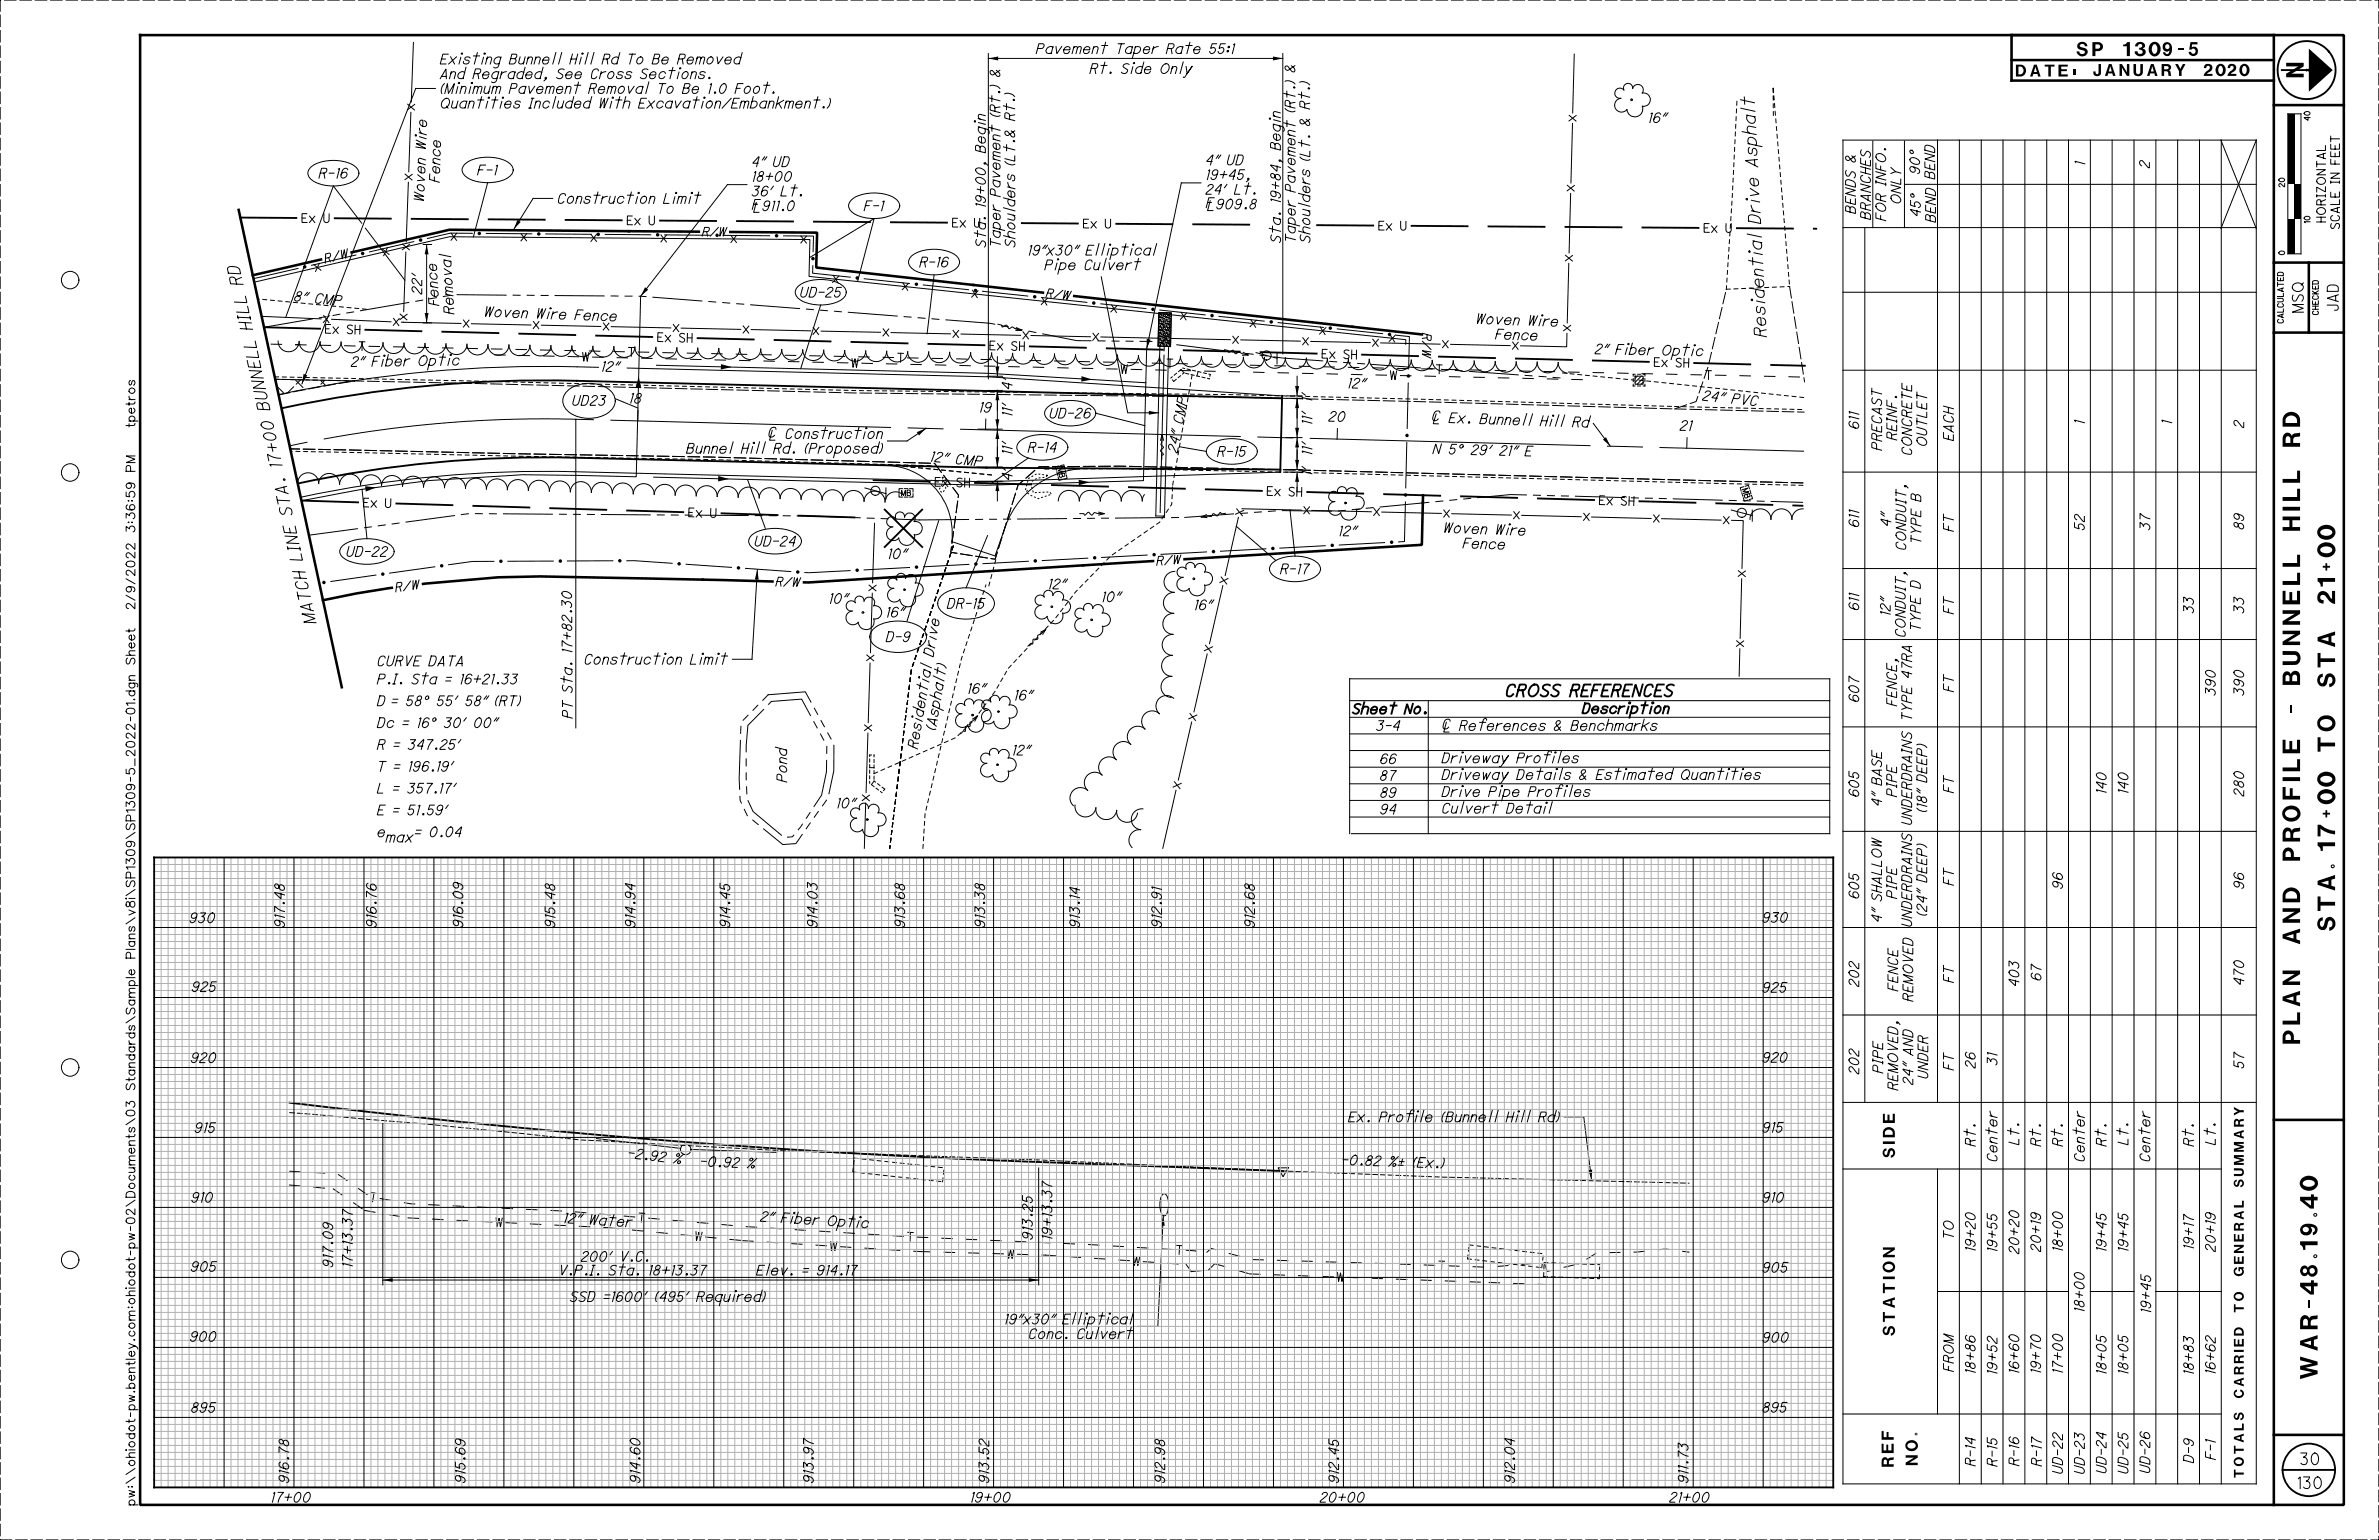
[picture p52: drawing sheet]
<svg xmlns="http://www.w3.org/2000/svg" width="864mm" height="559mm" viewBox="0 0 864 559" stroke-linecap="round" stroke-linejoin="round" font-family="sans-serif">
<defs><g id="words">
<g font-size="6.3">
<text x="829.9" y="22.8" transform="rotate(90 829.9 22.8)">N</text>
<text x="847.7" y="337.8" transform="rotate(-90 847.7 337.8)">STA. 17+00 TO STA 21+00</text>
<text x="835" y="378.7" transform="rotate(-90 835 378.7)">PLAN AND PROFILE - BUNNELL HILL RD</text>
<text x="841.3" y="500.4" transform="rotate(-90 841.3 500.4)">WAR-48.19.40</text>
</g>
<text font-size="5.1" x="753.8" y="20.4">SP 1309-5</text>
<g font-size="4.4">
<text x="687.9" y="420.1" transform="rotate(-90 687.9 420.1)">SIDE</text>
<text x="687.9" y="484.6" transform="rotate(-90 687.9 484.6)">STATION</text>
<text x="687.4" y="532.2" transform="rotate(-90 687.4 532.2)">REF</text>
<text x="696.1" y="531.6" transform="rotate(-90 696.1 531.6)">NO.</text>
</g>
<g font-size="4.3">
<text x="731.8" y="27.8">DATE:</text>
<text x="759.9" y="27.6">JANUARY 2020</text>
<text x="638.1" y="60.6" transform="rotate(-93 638.1 60.6)">A s p h a l t</text>
<text x="639.1" y="81.1" transform="rotate(-93 639.1 81.1)">D r i v e</text>
<text x="88.2" y="103.2" transform="rotate(-102 88.2 103.2)">R D</text>
<text x="91.7" y="119.5" transform="rotate(-102 91.7 119.5)">HI L L</text>
<text x="641.2" y="122.2" transform="rotate(-93 641.2 122.2)">R e s i d e n t i a l</text>
<text x="98" y="148.7" transform="rotate(-102 98 148.7)">B U N N E L L</text>
<text x="99.5" y="155.8" transform="rotate(-102 99.5 155.8)">0</text>
<text x="102.5" y="169.4" transform="rotate(-102 102.5 169.4)">17 + 0</text>
<text x="106.2" y="186.8" transform="rotate(-102 106.2 186.8)">S T A .</text>
<text x="109.8" y="203.3" transform="rotate(-102 109.8 203.3)">L I N E</text>
<text x="114.7" y="226" transform="rotate(-102 114.7 226)">MA T C H</text>
<text x="546.6" y="252.7">CROSS REFERENCES</text>
</g>
<g font-size="4.2">
<text x="835.3" y="531.5">30</text>
<text x="834.3" y="540.1">130</text>
</g>
<g font-size="4">
<text x="836.1" y="113.3" transform="rotate(-90 836.1 113.3)">MSQ</text>
<text x="848.8" y="112.6" transform="rotate(-90 848.8 112.6)">JAD</text>
</g>
<g font-size="3.6">
<text x="159.8" y="23.2">Existing Bunnell Hill Rd To Be Removed</text>
<text x="376.2" y="19.4">Pavement Taper Rate 55:1</text>
<text x="159.8" y="28.6">And Regraded, See Cross Sections.</text>
<text x="395.7" y="26.7">Rt. Side Only</text>
<text x="159.8" y="33.9">(Minimum Pavement Removal To Be 1.0 Foot.</text>
<text x="159.8" y="39.2">Quantities Included With Excavation/Embankment.)</text>
<text x="363" y="40.9" transform="rotate(-90 363 40.9)">Rt.) &amp;</text>
<text x="470.1" y="39.2" transform="rotate(-90 470.1 39.2)">Rt.) &amp;</text>
<text x="475.4" y="39.6" transform="rotate(-90 475.4 39.6)">Rt.)</text>
<text x="357.7" y="43.7" transform="rotate(-90 357.7 43.7)">n</text>
<text x="368.3" y="43.8" transform="rotate(-90 368.3 43.8)">Rt.)</text>
<text x="464.8" y="42.7" transform="rotate(-90 464.8 42.7)">n</text>
<text x="598.4" y="44.5">16&quot;</text>
<text x="154.5" y="54.4" transform="rotate(-88 154.5 54.4)">Wi r e</text>
<text x="368.4" y="58.5" transform="rotate(-90 368.4 58.5)">Lt.&amp;</text>
<text x="437.7" y="59.8">4&quot; UD</text>
<text x="475.5" y="56.9" transform="rotate(-90 475.5 56.9)">Lt. &amp;</text>
<text x="756.8" y="60" transform="rotate(-90 756.8 60)">1</text>
<text x="115.8" y="64.6">R-16</text>
<text x="173.4" y="63.4">F-1</text>
<text x="273" y="65.8">18+00</text>
<text x="273" y="60.5">4&quot; UD</text>
<text x="437.7" y="65.2">19+45,</text>
<text x="696.8" y="63.2" transform="rotate(-90 696.8 63.2)">90°</text>
<text x="702.3" y="65" transform="rotate(-90 702.3 65)">BEND</text>
<text x="780.2" y="60.9" transform="rotate(-90 780.2 60.9)">2</text>
<text x="159.4" y="66.2" transform="rotate(-88 159.4 66.2)">F e n c e</text>
<text x="273" y="71.1">36' Lt.</text>
<text x="437.7" y="70.5">24' Lt.</text>
<text x="153.9" y="73.2" transform="rotate(-88 153.9 73.2)">Wo v e n</text>
<text x="202.4" y="73.8">Construction Limit</text>
<text x="273" y="76.5">{911.0</text>
<text x="313.7" y="76.4">F-1</text>
<text x="357.7" y="73.7" transform="rotate(-90 357.7 73.7)">9+00, Begi</text>
<text x="437.7" y="75.8">{909.8</text>
<text x="464.8" y="72" transform="rotate(-90 464.8 72)">9+84, Begi</text>
<text x="673.5" y="77.5" transform="rotate(-90 673.5 77.5)">BENDS &amp;</text>
<text x="690" y="74" transform="rotate(-90 690 74)">ONLY</text>
<text x="679" y="79.7" transform="rotate(-90 679 79.7)">BRANCHES</text>
<text x="684.5" y="80.1" transform="rotate(-90 684.5 80.1)">FOR INFO.</text>
<text x="697.1" y="78.6" transform="rotate(-90 697.1 78.6)">45°</text>
<text x="702.6" y="80.6" transform="rotate(-90 702.6 80.6)">BEND</text>
<text x="357.8" y="89.8" transform="rotate(-90 357.8 89.8)">Sta. 1</text>
<text x="363.1" y="89.7" transform="rotate(-90 363.1 89.7)">Taper Pavement (</text>
<text x="368.4" y="89.7" transform="rotate(-90 368.4 89.7)">Shoulders (</text>
<text x="464.9" y="88.1" transform="rotate(-90 464.9 88.1)">Sta. 1</text>
<text x="470.2" y="88.1" transform="rotate(-90 470.2 88.1)">Taper Pavement (</text>
<text x="475.5" y="88.1" transform="rotate(-90 475.5 88.1)">Shoulders (</text>
<text x="373.1" y="92.6">19&quot;x30&quot; Elliptical</text>
<text x="333.9" y="96.9">R-16</text>
<text x="379.3" y="97.9">Pipe Culvert</text>
<text x="153.1" y="106.7" transform="rotate(-90 153.1 106.7)">22'</text>
<text x="290.4" y="107.8">UD-25</text>
<text x="106.7" y="109.2" transform="rotate(6 106.7 109.2)">8 &quot;</text>
<text x="114.2" y="109.9" transform="rotate(6 114.2 109.9)">C MP</text>
<text x="159.3" y="110.8" transform="rotate(-93 159.3 110.8)">F e n c e</text>
<text x="164.8" y="113.9" transform="rotate(-93 164.8 113.9)">R e m o v a l</text>
<text x="175.7" y="114.8" transform="rotate(2 175.7 114.8)">Wo v e n</text>
<text x="194.6" y="115.5" transform="rotate(2 194.6 115.5)">Wi r e</text>
<text x="208.6" y="116" transform="rotate(2 208.6 116)">F e n c e</text>
<text x="535.8" y="117.4" transform="rotate(2 535.8 117.4)">Wo v e n</text>
<text x="554.6" y="118" transform="rotate(2 554.6 118)">Wi r e</text>
<text x="542.8" y="123" transform="rotate(2 542.8 123)">F e n c e</text>
<text x="579" y="128.4" transform="rotate(1 579 128.4)">2 &quot;</text>
<text x="586.5" y="128.5" transform="rotate(1 586.5 128.5)">F i b e r</text>
<text x="603.2" y="128.8" transform="rotate(1 603.2 128.8)">O p t i c</text>
<text x="127.5" y="133" transform="rotate(-1 127.5 133)">2 &quot;</text>
<text x="135" y="132.9" transform="rotate(-1 135 132.9)">F i b e r</text>
<text x="151.7" y="132.7" transform="rotate(-1 151.7 132.7)">O p t i c</text>
<text x="218.3" y="134.7" transform="rotate(1 218.3 134.7)">12 &quot;</text>
<text x="367.4" y="141.4" transform="rotate(-90 367.4 141.4)">4'</text>
<text x="489.2" y="140.7" transform="rotate(1 489.2 140.7)">12 &quot;</text>
<text x="207.7" y="147.1">UD23</text>
<text x="228.5" y="146.2" transform="rotate(1 228.5 146.2)">18</text>
<text x="355.4" y="149.5" transform="rotate(1 355.4 149.5)">19</text>
<text x="618" y="145.2" transform="rotate(6 618 145.2)">2</text>
<text x="621" y="145.5" transform="rotate(6 621 145.5)">4 &quot;</text>
<text x="628.5" y="146.3" transform="rotate(6 628.5 146.3)">P V C</text>
<text x="367.4" y="151.1" transform="rotate(-90 367.4 151.1)">11'</text>
<text x="381" y="151.7">UD-26</text>
<text x="429.3" y="154" transform="rotate(-79 429.3 154)">C MP</text>
<text x="476.2" y="154.1" transform="rotate(-90 476.2 154.1)">11' 1'</text>
<text x="482.3" y="152.8" transform="rotate(1 482.3 152.8)">2</text>
<text x="526" y="153.3" transform="rotate(2 526 153.3)">E x .</text>
<text x="537.1" y="153.7" transform="rotate(2 537.1 153.7)">B u n n e l l</text>
<text x="559.1" y="154.4" transform="rotate(2 559.1 154.4)">Hi l l</text>
<text x="570.8" y="154.8" transform="rotate(2 570.8 154.8)">R d</text>
<text x="674.8" y="155.7" transform="rotate(-90 674.8 155.7)">611</text>
<text x="756.6" y="153.9" transform="rotate(-90 756.6 153.9)">1</text>
<text x="788.3" y="153.9" transform="rotate(-90 788.3 153.9)">1</text>
<text x="814.5" y="155.2" transform="rotate(-90 814.5 155.2)">2</text>
<text x="278.7" y="159.1">| Construction</text>
<text x="427.9" y="161.4" transform="rotate(-79 427.9 161.4)">4 &quot;</text>
<text x="609.8" y="156.1" transform="rotate(1 609.8 156.1)">2</text>
<text x="612.9" y="156.2" transform="rotate(1 612.9 156.2)">1</text>
<text x="688.5" y="159.7" transform="rotate(-90 688.5 159.7)">REINF.</text>
<text x="699.4" y="162" transform="rotate(-90 699.4 162)">OUTLET</text>
<text x="709.1" y="159.9" transform="rotate(-90 709.1 159.9)">EACH</text>
<text x="249.2" y="164.5">Bunnel Hill Rd. (Proposed)</text>
<text x="337.6" y="167.3" transform="rotate(6 337.6 167.3)">12 &quot;</text>
<text x="367.4" y="165" transform="rotate(-90 367.4 165)">11'</text>
<text x="373.2" y="164.1">R-14</text>
<text x="427.4" y="164.4" transform="rotate(-79 427.4 164.4)">2</text>
<text x="442" y="165.6">R-15</text>
<text x="520.1" y="164.6" transform="rotate(1 520.1 164.6)">N</text>
<text x="525.9" y="164.7" transform="rotate(1 525.9 164.7)">5 °</text>
<text x="534" y="164.9" transform="rotate(1 534 164.9)">2</text>
<text x="544.4" y="165.2" transform="rotate(1 544.4 165.2)">2</text>
<text x="547.4" y="165.3" transform="rotate(1 547.4 165.3)">1&quot;</text>
<text x="553.5" y="165.4" transform="rotate(1 553.5 165.4)">E</text>
<text x="683" y="163.4" transform="rotate(-90 683 163.4)">PRECAST</text>
<text x="694" y="165.2" transform="rotate(-90 694 165.2)">CONCRETE</text>
<text x="346.8" y="168.2" transform="rotate(6 346.8 168.2)">C MP</text>
<text x="476.2" y="172.4" transform="rotate(-90 476.2 172.4)">1' 11'</text>
<text x="367.4" y="174.4" transform="rotate(-90 367.4 174.4)">4'</text>
<text x="674.8" y="191.3" transform="rotate(-90 674.8 191.3)">611</text>
<text x="686.4" y="191" transform="rotate(-90 686.4 191)">4&quot;</text>
<text x="485.9" y="194.4">12&quot;</text>
<text x="524" y="193.2" transform="rotate(2 524 193.2)">Wo v e n</text>
<text x="542.8" y="193.9" transform="rotate(2 542.8 193.9)">Wi r e</text>
<text x="697.3" y="197.4" transform="rotate(-90 697.3 197.4)">TYPE B</text>
<text x="709.1" y="192.8" transform="rotate(-90 709.1 192.8)">FT</text>
<text x="756.6" y="192.4" transform="rotate(-90 756.6 192.4)">52</text>
<text x="780.4" y="192.3" transform="rotate(-90 780.4 192.3)">37</text>
<text x="814.5" y="192.2" transform="rotate(-90 814.5 192.2)">89</text>
<text x="125.7" y="201.9">UD-22</text>
<text x="273.9" y="198.1">UD-24</text>
<text x="322.3" y="202.7">10&quot;</text>
<text x="531" y="198.8" transform="rotate(2 531 198.8)">F e n c e</text>
<text x="691.8" y="199.6" transform="rotate(-90 691.8 199.6)">CONDUIT,</text>
<text x="464.8" y="208.2">R-17</text>
<text x="380.5" y="213.7">12&quot;</text>
<text x="300.9" y="218.9">10&quot;</text>
<text x="343.8" y="220.7">DR-15</text>
<text x="399.9" y="218.3">10&quot;</text>
<text x="433.5" y="221.3">16&quot;</text>
<text x="674.8" y="221.5" transform="rotate(-90 674.8 221.5)">611</text>
<text x="321.7" y="223.9">16&quot;</text>
<text x="686.2" y="223.4" transform="rotate(-90 686.2 223.4)">12&quot;</text>
<text x="709.1" y="222.7" transform="rotate(-90 709.1 222.7)">FT</text>
<text x="796.2" y="222.5" transform="rotate(-90 796.2 222.5)">33</text>
<text x="814.5" y="222.5" transform="rotate(-90 814.5 222.5)">33</text>
<text x="321.7" y="232.8">D-9</text>
<text x="691.6" y="231.2" transform="rotate(-90 691.6 231.2)">CONDUIT,</text>
<text x="697.1" y="229" transform="rotate(-90 697.1 229)">TYPE D</text>
<text x="207.6" y="235.3" transform="rotate(-90 207.6 235.3)">7+82.30</text>
<text x="338.7" y="238.4" transform="rotate(-80 338.7 238.4)">D r i v e</text>
<text x="137" y="241.6">CURVE DATA</text>
<text x="212.1" y="241">Construction Limit</text>
<text x="137" y="248.2">P.I. Sta = 16+21.33</text>
<text x="351.2" y="251.6">16&quot;</text>
<text x="709.1" y="251" transform="rotate(-90 709.1 251)">FT</text>
<text x="137" y="256.1">D= 58° 55' 58&quot; (RT)</text>
<text x="368.2" y="254">16&quot;</text>
<text x="674.8" y="254.8" transform="rotate(-90 674.8 254.8)">607</text>
<text x="688.5" y="256.2" transform="rotate(-90 688.5 256.2)">FENCE,</text>
<text x="804.2" y="252.3" transform="rotate(-90 804.2 252.3)">390</text>
<text x="814.5" y="252.3" transform="rotate(-90 814.5 252.3)">390</text>
<text x="207.8" y="260.6" transform="rotate(-90 207.8 260.6)">PT Sta. 1</text>
<text x="491" y="259">Sheet No.</text>
<text x="574.4" y="258.8">Description</text>
<text x="693.9" y="261.7" transform="rotate(-90 693.9 261.7)">TYPE 47RA</text>
<text x="137" y="264">Dc = 16° 30' 00&quot;</text>
<text x="339.6" y="265.1" transform="rotate(-80 339.6 265.1)">(A s p h a l t )</text>
<text x="499.6" y="265.1">3-4</text>
<text x="523.4" y="265.1">| References &amp; Benchmarks</text>
<text x="137" y="271.9">R = 347.25'</text>
<text x="333" y="271.8" transform="rotate(-80 333 271.8)">R e s i d e n t i a l</text>
<text x="367.5" y="274">12&quot;</text>
<text x="137" y="279.9">T = 196.19'</text>
<text x="501" y="277.1">66</text>
<text x="523.4" y="276.8">Driveway Profiles</text>
<text x="137" y="287.8">L = 357.17'</text>
<text x="285.6" y="283.8" transform="rotate(-90 285.6 283.8)">Pond</text>
<text x="500.9" y="283.2">87</text>
<text x="523.4" y="282.8">Driveway Details &amp; Estimated Quantities</text>
<text x="709.1" y="287.7" transform="rotate(-90 709.1 287.7)">FT</text>
<text x="303.7" y="293.2">10&quot;</text>
<text x="501" y="289.3">89</text>
<text x="523.4" y="289">Drive Pipe Profiles</text>
<text x="674.8" y="289.2" transform="rotate(-90 674.8 289.2)">605</text>
<text x="683" y="292.5" transform="rotate(-90 683 292.5)">4&quot; BASE</text>
<text x="688.5" y="289.1" transform="rotate(-90 688.5 289.1)">PIPE</text>
<text x="764.6" y="288" transform="rotate(-90 764.6 288)">140</text>
<text x="772.5" y="288" transform="rotate(-90 772.5 288)">140</text>
<text x="814.5" y="288.9" transform="rotate(-90 814.5 288.9)">280</text>
<text x="137" y="295.7">E = 51.59'</text>
<text x="501" y="295.4">94</text>
<text x="523.4" y="295.1">Culvert Detail</text>
<text x="693.9" y="299.4" transform="rotate(-90 693.9 299.4)">UNDERDRAINS</text>
<text x="699.4" y="294.8" transform="rotate(-90 699.4 294.8)">(18&quot; DEEP)</text>
<text x="137" y="303.6">e</text>
<text x="140.1" y="305.5">max</text>
<text x="148.3" y="303.6">= 0.04</text>
<text x="709.1" y="321.2" transform="rotate(-90 709.1 321.2)">FT</text>
<text x="748.7" y="322.5" transform="rotate(-90 748.7 322.5)">96</text>
<text x="814.5" y="322.5" transform="rotate(-90 814.5 322.5)">96</text>
<text x="674.8" y="326.1" transform="rotate(-90 674.8 326.1)">605</text>
<text x="688.5" y="326" transform="rotate(-90 688.5 326)">PIPE</text>
<text x="68.8" y="334.8">930</text>
<text x="639.8" y="334.7">930</text>
<text x="683" y="334.6" transform="rotate(-90 683 334.6)">4&quot; SHALLOW</text>
<text x="699.4" y="332.4" transform="rotate(-90 699.4 332.4)">(24&quot; DEEP)</text>
<text x="103.3" y="336.5" transform="rotate(-90 103.3 336.5)">917.48</text>
<text x="136.6" y="336.5" transform="rotate(-90 136.6 336.5)">916.76</text>
<text x="168" y="336.5" transform="rotate(-90 168 336.5)">916.09</text>
<text x="201.4" y="336.5" transform="rotate(-90 201.4 336.5)">915.48</text>
<text x="230.6" y="336.5" transform="rotate(-90 230.6 336.5)">914.94</text>
<text x="264.9" y="336.5" transform="rotate(-90 264.9 336.5)">914.45</text>
<text x="296.7" y="336.5" transform="rotate(-90 296.7 336.5)">914.03</text>
<text x="328.4" y="336.5" transform="rotate(-90 328.4 336.5)">913.68</text>
<text x="357.5" y="336.5" transform="rotate(-90 357.5 336.5)">913.38</text>
<text x="391.9" y="336.5" transform="rotate(-90 391.9 336.5)">913.14</text>
<text x="421.6" y="336.5" transform="rotate(-90 421.6 336.5)">912.91</text>
<text x="455.4" y="336.5" transform="rotate(-90 455.4 336.5)">912.68</text>
<text x="693.9" y="336.3" transform="rotate(-90 693.9 336.3)">UNDERDRAINS</text>
<text x="69.6" y="359.8">925</text>
<text x="674.8" y="358" transform="rotate(-90 674.8 358)">202</text>
<text x="688.9" y="359.6" transform="rotate(-90 688.9 359.6)">FENCE</text>
<text x="709.1" y="356.5" transform="rotate(-90 709.1 356.5)">FT</text>
<text x="732.9" y="358" transform="rotate(-90 732.9 358)">403</text>
<text x="740.9" y="355.8" transform="rotate(-90 740.9 355.8)">67</text>
<text x="814.5" y="357.5" transform="rotate(-90 814.5 357.5)">470</text>
<text x="639.8" y="360.1">925</text>
<text x="694.4" y="363.3" transform="rotate(-90 694.4 363.3)">REMOVED</text>
<text x="69.3" y="385.6">920</text>
<text x="639.8" y="385.5">920</text>
<text x="674.8" y="389.7" transform="rotate(-90 674.8 389.7)">202</text>
<text x="683.4" y="389.4" transform="rotate(-90 683.4 389.4)">PIPE</text>
<text x="709.1" y="388.3" transform="rotate(-90 709.1 388.3)">FT</text>
<text x="717" y="387.6" transform="rotate(-90 717 387.6)">26</text>
<text x="724.9" y="386.5" transform="rotate(-90 724.9 386.5)">31</text>
<text x="814.5" y="387.7" transform="rotate(-90 814.5 387.7)">57</text>
<text x="688.9" y="395.6" transform="rotate(-90 688.9 395.6)">REMOVED,</text>
<text x="694.4" y="393.6" transform="rotate(-90 694.4 393.6)">24&quot; AND</text>
<text x="699.8" y="391.4" transform="rotate(-90 699.8 391.4)">UNDER</text>
<text x="489.5" y="407.1">Ex. Profile (Bunnell Hill Rd)</text>
<text x="70.7" y="411">915</text>
<text x="639.8" y="410.8">915</text>
<text x="717" y="415.9" transform="rotate(-90 717 415.9)">Rt.</text>
<text x="732.9" y="415.4" transform="rotate(-90 732.9 415.4)">Lt.</text>
<text x="740.8" y="415.9" transform="rotate(-90 740.8 415.9)">Rt.</text>
<text x="748.7" y="415.9" transform="rotate(-90 748.7 415.9)">Rt.</text>
<text x="764.6" y="415.9" transform="rotate(-90 764.6 415.9)">Rt.</text>
<text x="772.5" y="415.4" transform="rotate(-90 772.5 415.4)">Lt.</text>
<text x="796.2" y="415.9" transform="rotate(-90 796.2 415.9)">Rt.</text>
<text x="804.2" y="415.4" transform="rotate(-90 804.2 415.4)">Lt.</text>
<text x="227.8" y="420" transform="rotate(7 227.8 420)">- 2 . 9</text>
<text x="238.9" y="421.3" transform="rotate(7 238.9 421.3)">2</text>
<text x="244.5" y="422" transform="rotate(7 244.5 422)">%</text>
<text x="254.1" y="423.1" transform="rotate(2 254.1 423.1)">- 0 . 9</text>
<text x="265.7" y="423.6" transform="rotate(2 265.7 423.6)">2</text>
<text x="271.3" y="423.8" transform="rotate(2 271.3 423.8)">%</text>
<text x="487" y="422.6" transform="rotate(2 487 422.6)">- 0 . 8</text>
<text x="498.6" y="423" transform="rotate(2 498.6 423)">2</text>
<text x="504.2" y="423.2" transform="rotate(2 504.2 423.2)">%`</text>
<text x="512.8" y="423.4" transform="rotate(2 512.8 423.4)">(E x . )</text>
<text x="724.9" y="421.5" transform="rotate(-90 724.9 421.5)">Center</text>
<text x="756.6" y="421.5" transform="rotate(-90 756.6 421.5)">Center</text>
<text x="780.4" y="421.5" transform="rotate(-90 780.4 421.5)">Center</text>
<text x="69.5" y="436.2">910</text>
<text x="639.8" y="436.2">910</text>
<text x="204.5" y="443.6" transform="rotate(4 204.5 443.6)">12 &quot;</text>
<text x="276" y="443.1" transform="rotate(4 276 443.1)">2 &quot;</text>
<text x="283.5" y="443.6" transform="rotate(4 283.5 443.6)">F i b e r</text>
<text x="213.7" y="444.2" transform="rotate(4 213.7 444.2)">Wa t e r</text>
<text x="300.2" y="444.6" transform="rotate(4 300.2 444.6)">O p t i c</text>
<text x="374.7" y="449.8" transform="rotate(-90 374.7 449.8)">913.25</text>
<text x="381.9" y="449.8" transform="rotate(-90 381.9 449.8)">19+13.37</text>
<text x="709.1" y="449.7" transform="rotate(-90 709.1 449.7)">TO</text>
<text x="717" y="454.1" transform="rotate(-90 717 454.1)">19+20</text>
<text x="724.9" y="454.3" transform="rotate(-90 724.9 454.3)">19+55</text>
<text x="732.9" y="455" transform="rotate(-90 732.9 455)">20+20</text>
<text x="740.8" y="454.2" transform="rotate(-90 740.8 454.2)">20+19</text>
<text x="748.7" y="454.1" transform="rotate(-90 748.7 454.1)">18+00</text>
<text x="764.6" y="454.2" transform="rotate(-90 764.6 454.2)">19+45</text>
<text x="772.5" y="454.2" transform="rotate(-90 772.5 454.2)">19+45</text>
<text x="796.2" y="453.3" transform="rotate(-90 796.2 453.3)">19+17</text>
<text x="804.2" y="454.2" transform="rotate(-90 804.2 454.2)">20+19</text>
<text x="69.3" y="461.3">905</text>
<text x="120.8" y="459.9" transform="rotate(-90 120.8 459.9)">917.09</text>
<text x="127.9" y="459.9" transform="rotate(-90 127.9 459.9)">17+13.37</text>
<text x="211" y="457.7">200' V.C.</text>
<text x="639.8" y="461.6">905</text>
<text x="202.9" y="462.7">V.P.I. Sta. 18+13.37</text>
<text x="272.2" y="462.7">Elev. = 914.17</text>
<text x="206.9" y="472.3">SSD =1600' (495' Required)</text>
<text x="756.6" y="476.1" transform="rotate(-90 756.6 476.1)">18+00</text>
<text x="780.7" y="476.5" transform="rotate(-90 780.7 476.5)">19+45</text>
<text x="364.6" y="480.4">19&quot;x30&quot; Elliptical</text>
<text x="372.7" y="485.7">Conc. Culvert</text>
<text x="69" y="486.7">900</text>
<text x="639.8" y="487">900</text>
<text x="709.1" y="497.7" transform="rotate(-90 709.1 497.7)">FROM</text>
<text x="717" y="498.5" transform="rotate(-90 717 498.5)">18+86</text>
<text x="724.9" y="498.8" transform="rotate(-90 724.9 498.8)">19+52</text>
<text x="732.9" y="498.4" transform="rotate(-90 732.9 498.4)">16+60</text>
<text x="740.8" y="498.4" transform="rotate(-90 740.8 498.4)">19+70</text>
<text x="748.7" y="498.4" transform="rotate(-90 748.7 498.4)">17+00</text>
<text x="764.6" y="498.7" transform="rotate(-90 764.6 498.7)">18+05</text>
<text x="772.5" y="498.7" transform="rotate(-90 772.5 498.7)">18+05</text>
<text x="796.2" y="498.8" transform="rotate(-90 796.2 498.8)">18+83</text>
<text x="804.2" y="498.7" transform="rotate(-90 804.2 498.7)">16+62</text>
<text x="69.4" y="512.5">895</text>
<text x="639.8" y="512.4">895</text>
<text x="717" y="531.9" transform="rotate(-90 717 531.9)">R-14</text>
<text x="724.9" y="532.1" transform="rotate(-90 724.9 532.1)">R-15</text>
<text x="732.9" y="531.8" transform="rotate(-90 732.9 531.8)">R-16</text>
<text x="741" y="531.9" transform="rotate(-90 741 531.9)">R-17</text>
<text x="796.2" y="530.8" transform="rotate(-90 796.2 530.8)">D-9</text>
<text x="804.2" y="529.6" transform="rotate(-90 804.2 529.6)">F-1</text>
<text x="104.8" y="538.1" transform="rotate(-90 104.8 538.1)">916.78</text>
<text x="168.9" y="538.1" transform="rotate(-90 168.9 538.1)">915.69</text>
<text x="232.3" y="538.1" transform="rotate(-90 232.3 538.1)">914.60</text>
<text x="295.2" y="538.1" transform="rotate(-90 295.2 538.1)">913.97</text>
<text x="358.9" y="538.1" transform="rotate(-90 358.9 538.1)">913.52</text>
<text x="422.8" y="538.1" transform="rotate(-90 422.8 538.1)">912.98</text>
<text x="485.9" y="538.1" transform="rotate(-90 485.9 538.1)">912.45</text>
<text x="549.8" y="538.1" transform="rotate(-90 549.8 538.1)">912.04</text>
<text x="612.8" y="538.1" transform="rotate(-90 612.8 538.1)">911.73</text>
<text x="748.7" y="534.8" transform="rotate(-90 748.7 534.8)">UD-22</text>
<text x="756.6" y="534.9" transform="rotate(-90 756.6 534.9)">UD-23</text>
<text x="764.6" y="534.6" transform="rotate(-90 764.6 534.6)">UD-24</text>
<text x="772.5" y="534.8" transform="rotate(-90 772.5 534.8)">UD-25</text>
<text x="780.4" y="534.6" transform="rotate(-90 780.4 534.6)">UD-26</text>
<text x="814.5" y="536.1" transform="rotate(-90 814.5 536.1)">TOTALS CARRIED TO GENERAL SUMMARY</text>
<text x="98.3" y="545.1">17+00</text>
<text x="352.2" y="545.1">19+00</text>
<text x="479.2" y="545.1">20+00</text>
<text x="606.1" y="545.1">21+00</text>
</g>
<g font-size="3.2">
<text x="844.2" y="80.5" transform="rotate(-90 844.2 80.5)">HORIZONTAL</text>
<text x="849.2" y="82.9" transform="rotate(-90 849.2 82.9)">SCALE IN FEET</text>
<text x="49" y="154" transform="rotate(-90 49 154)">tpetros</text>
<text x="49" y="213.7" transform="rotate(-90 49 213.7)">2/9/2022 3:36:59 PM</text>
<text x="49" y="546.1" transform="rotate(-90 49 546.1)">pw:\\ohiodot-pw.bentley.com:ohiodot-pw-02\Documents\03 Standards\Sample Plans\v8i\SP1309\SP1309-5_2022-01.dgn Sheet</text>
</g>
<g font-size="2.1">
<text x="838.6" y="43.7" transform="rotate(-90 838.6 43.7)">40</text>
<text x="829.3" y="67.8" transform="rotate(-90 829.3 67.8)">20</text>
<text x="838.6" y="80.8" transform="rotate(-90 838.6 80.8)">10</text>
<text x="829.3" y="92.4" transform="rotate(-90 829.3 92.4)">0</text>
<text x="828.9" y="117.2" transform="rotate(-90 828.9 117.2)">CALCULATED</text>
<text x="841.6" y="114.2" transform="rotate(-90 841.6 114.2)">CHECKED</text>
</g>
</g></defs>
<g fill="none" stroke="#000" stroke-width=".93">
<path d="M50.9 12.7h799.9v533.4h-799.9zM730.2 21.8h95.2M825.4 29.2h-95.2v-16.5h95.2v533.4M825.4 38.1h25.4M86.6 76.2l37.5 173.2M116.5 94.2l-24.7 5.7M253.7 84.1l-90.5-.7-35.6 8.2M265.1 84.2l31.5 .2-.3 12.7 82.3 9.1M825.4 95.3h25.4M838.1 95.3v25.4M390 107.4l126.2 14M825.4 120.7h25.4"/>
<path d="M516.6 179.7l-.5 18-86.1 5.2M142.2 213.3l-12.8 2-12.2 2.5M280.4 211l-84.4-1.8-15.1 .3-27.3 2.4M418.6 203.6l-126.7 7.7M825.4 406.4h25.4M825.4 520.7h25.4"/>
</g>
<g fill="none" stroke="#000" stroke-width=".36">
<path d="M150.1 15.4l-.8 21.6M358.8 19.4v118M465.7 19.4v109M571.5 19.6l-.6 21.4M148 37.8l2.5 2.1M150.5 37.9l-2.6 1.9M158 32.1h-7.1l-41.3 107.2M358.8 21.2h106.9M586.8 32.5l1.2-.5 .8 .1 .7 .6a1.68 1.68 0 0 1 1.2-2.4 1.68 1.68 0 0 1 2 1.8 1.97 1.97 0 0 1 2.7-1.3 1.97 1.97 0 0 1 .8 3 2.44 2.44 0 0 1 2.9 2.3 2.44 2.44 0 0 1-2.9 2.5 2.89 2.89 0 0 1-2.1 3.7 2.89 2.89 0 0 1-3.5-2.5 2.52 2.52 0 0 1-4.2-.4 2.52 2.52 0 0 1 2-3.7 1.86 1.86 0 0 1-2-1 1.86 1.86 0 0 1 .4-2.2zM149.2 40.8l-.8 21.5M168.7 59.7a14.8 14.8 0 0 1 13.5-1.9 4.5 4.5 0 0 1 4 4.4 7.3 7.3 0 0 1-6.5 3.9 13.9 13.9 0 0 1-11-2.4 2.65 2.65 0 0 1 0-4zM569.6 41.9l2.5 2"/>
<path d="M570.8 44.8l-.5 21.6M572.2 41.9l-2.6 2M669 50.8h150M819 50.8v487.6h-150M819 50.8l-12.8 32.1M830.5 41.3h4.8v50.8h-4.8zM109.6 79.1h1.3M111.4 77.5h-1.8v3.2h1.9M112.4 78.4l1.9 2.4M112.7 60.8a14.9 14.9 0 0 1 13.5-1.8 4.5 4.5 0 0 1 4 4.4 7.2 7.2 0 0 1-6.5 3.9 13.9 13.9 0 0 1-11-2.4 2.69 2.69 0 0 1 0-4.1zM114.3 78.5l-1.9 2.2M117.6 77.6l-.1 2.2a.95 .95 0 0 0 1 1 .95 .95 0 0 0 1-1v-2.2"/>
<path d="M147.1 63.2l2.4 2.1M148.2 66.1l-.7 21.6M149.6 63.3l-2.6 1.9M177 66.3l-5.2 19.7M200.6 72h-7.1l-7 11.2M227.7 79.9h1.3M229.5 78.4h-1.7l-.1 3.1 1.9 .1M230.5 79.3l1.8 2.3M232.4 79.3l-2 2.3M235.7 78.4v2.2a.95 .95 0 0 0 .9 1 .95 .95 0 0 0 1-1v-2.2M264.1 67l-31.5 40.5-1.6 65.5-41.3-.7a471.8 471.8 0 0 0-80.1 9.3M309 72.7a14.9 14.9 0 0 1 13.5-1.9 4.5 4.5 0 0 1 4 4.4 7.3 7.3 0 0 1-6.5 3.9 14 14 0 0 1-11-2.4 2.65 2.65 0 0 1 0-4z"/>
<path d="M347.6 79.2h-1.8v3.2h1.9M353.8 79.3l-.1 2.2a.95 .95 0 0 0 1 .9 .95 .95 0 0 0 .9-.9v-2.2M436 66.4h-7.2l-12.6 60.2-1.1 47.8-57.2 1.7-120.6-3M569 67.2l2.4 2.1M570.2 70.2l-.6 21.6M571.5 67.3l-2.6 2M691.3 66.9h127.7M108.2 97.4l-16.1 3.7M113.9 96l2.6 2M115.9 95.6l-1.4 2.9M118.1 93.7l1.2-.2a.82 .82 0 0 0 .7-.8 .82 .82 0 0 0-.6-.8l-1.2 .2-.1 3.3M119.3 93.5l.6 1.5"/>
<path d="M123 91l-2.1 3.8M126.1 90.3l-.6 3.4-.5-3.1-.8 3.4-.3-3.2M129.2 92.5l-16.1 3.8M131.3 81l-10.3-13.5-17.3 47.7M132.6 82.8l14.4 18.9M138.7 90.3l2.5 2M140.7 89.9l-1.4 2.9M146.2 88.6l2.4 2.1M147.3 91.5l-.8 21.6M148.7 88.7l-2.6 1.9M150.2 87.7l-16.1 3.7M153.6 88.7h3.1"/>
<path d="M154.9 88.7v28.5M163.8 84.6l1.9 2.6M165.8 84.7l-2.1 2.5M171.4 84.7l-7.9-.1-8.3 1.9M176.5 84.7l16.5 .1M189.2 84.8l1.9 2.6M191.2 84.8l-2.1 2.6M198.1 84.9l16.5 .1M214.5 85.1l2 2.5M216.5 85.1l-2 2.5M219.7 85.1l16.5 .1M239.9 85.2l2 2.6"/>
<path d="M241.3 85.2l16.5 .2M241.9 85.3l-2 2.5M255.4 84.1h1.1a.82 .82 0 0 0 .9-.6 .82 .82 0 0 0-.4-1h-1.2l-.9 3.2M256.5 84.1l.3 1.6M260.8 82.6l-3 3.1M261.7 82.6l-.4 3.1 1.4-3.1-.2 3.1 1.4-3.1M262.9 85.4l16.5 .1M265.3 85.4l2 2.6M267.3 85.4l-2 2.6M284.4 85.6l10.9 .1-.1 5.6M290.7 85.6l2 2.6M292.7 85.7l-2 2.5"/>
<path d="M293.9 93.5l23.4-14.2-6 22.8M295.1 96.4l-.1 2.7 13.7 1.5M302.5 99.9l1.7 2.8M330.7 93.1a14.6 14.6 0 0 1 16.7 0 2.97 2.97 0 0 1-1.1 4.9 15.6 15.6 0 0 1-15.1-.4 2.81 2.81 0 0 1-.5-4.5zM339.1 99.7l-2.5 21.4M345.8 80.8h1.2M348.5 80.1l1.9 2.3M350.4 80.1l-1.9 2.3M568.3 92.6l2.5 2.1M569.5 95.6l-.6 21.6M570.8 92.7l-2.5 2M92.4 102.4l70.8-16.5 130.8 1-.3 13.4 216.6 23v1.6"/>
<path d="M95 114.8l21.6 .9M113.4 115.7l-17.6 3M117.5 114.5l1.9 2.6M118.2 119.3h1.2M118.4 114.9l-2.5 .4M119.5 114.5l-2.1 2.5M119.9 117.8l-1.7-.1-.1 3.2h1.9M120.4 115.9l21.5 .9M120.9 118.7l1.9 2.3M122.8 118.7l-1.9 2.3M123.4 114l-2.5 .5M127.9 118.2l-.1-.1a.99 .99 0 0 0-1-.1 .99 .99 0 0 0-.6 .9l1.6 1a.92 .92 0 0 1-.3 1.2 .92 .92 0 0 1-1.2-.2l-.2-.2"/>
<path d="M128.4 113.2l-2.5 .4M128.9 119.6h1.7M128.9 118v3.2M130.7 118l-.1 3.2M142.9 115.5l1.9 2.6M144.9 115.6l-2.1 2.5M145.2 113.9l2.5 2.2M145.7 116.9l21.6 .5M146.4 116.9h.1M147.8 114.1l-2.6 1.9M148.4 109.7l-17.5 3M153.4 108.9l-2.5 .4"/>
<path d="M153.6 117.2h3.1M165.9 106.9l17.8 .2M168.2 116.1l2 2.6M170.3 116.2l-2.1 2.5M171.1 117.5l21.6 .4M186.3 107.1h2.5M191.3 107.1l2.6 .1M193.6 116.7l2 2.5M195.7 116.7l-2.1 2.5M196.4 107.2h2.6M196.5 118l21.6 .5M201.5 107.2l17.8 .2"/>
<path d="M219 117.2l2 2.6M221.1 117.3l-2.1 2.4M221.8 107.4h2.6M221.9 118.5l21.6 .5M226.9 107.5h2.5M232 107.5l2.5 .1M237 107.8l17.8 1.4M244.4 117.7l2 2.6M246.4 117.8l-2 2.5M247.3 119.1l21.6 .4M257.3 109.4l2.5 .2M262.4 109.8l2.5 .2"/>
<path d="M267.4 110.2l2.6 .2M269.8 118.3l2 2.6M271.8 118.3l-2 2.5M272.5 110.6l17.7 1.4M272.7 119.6l21.6 .5M289.6 104a14.8 14.8 0 0 1 13.5-1.8 5.2 5.2 0 0 1 4.1 3.8 5.5 5.5 0 0 1-4.9 4.1 14.8 14.8 0 0 1-12.7-2 2.68 2.68 0 0 1 0-4.1zM292.7 112.1l2.6 .3M295.2 118.8l1.9 2.6M297.2 118.9l-2.1 2.5M297.8 112.5l2.6 .2M297.9 110.7l-7.2 23M302.9 112.9l2.5 .2"/>
<path d="M304.5 100.2l-2.2 2.3M307.9 113.3l17.8 1.4M313.7 101.1l16.4 1.8M320.6 119.3l1.9 2.6M322.6 119.4l-2.1 2.5M327.8 102.6l1.7 2.7M328.2 114.9l2.5 .2M329.8 102.8l-2.3 2.3M333.3 115.3l2.5 .2M335.2 103.4l16.4 1.7M338.3 115.7l2.6 .2M343.4 116.1l15.9 1.2 1.8 .4"/>
<path d="M346 119.9l1.9 2.5M348 119.9l-2.1 2.5M353 105.3l1.8 2.7M355 105.5l-2.3 2.3M356.7 105.7l16.4 1.7M362.3 117.7l1.3 .3 .1 .6 .7-.1a.78 .78 0 0 1 .9-.5 .78 .78 0 0 1 .6 .8l.7 .4a1.47 1.47 0 0 1 2.2 .2l2 .5M363.6 118.1l2.5 .5M368.5 119.1l2.6 .6M369 118.9l1.8 1h-2M378.1 107.9l16.4 1.8M378.3 108l1.7 2.7M380.3 106.3l1.1 .1a.82 .82 0 0 0 1-.4 .82 .82 0 0 0-.3-1l-1.2-.2-1.2 3.1"/>
<path d="M380.3 108.2l-2.3 2.3M381.4 106.4l.1 1.7M385.8 105.4l-3.2 2.8M386.7 105.5l-.8 3.1 1.9-3-.6 3.1 1.7-3M399.6 110.2l16.4 1.8M399.8 100.4l9.6 49.4h11.2M403.5 110.7l1.8 2.7M405.5 110.9l-2.2 2.3M420.3 118.8h.3a.39 .39 0 0 1 .1 .5 .39 .39 0 0 1-.4 .2M420.3 117.8a.31 .31 0 0 1 .3 .4 .31 .31 0 0 1-.3 .3M420.3 116.5h.3a.38 .38 0 0 1 .2 .5 .38 .38 0 0 1-.5 .2M420.3 115.5a.31 .31 0 0 1 .3 .4 .31 .31 0 0 1-.3 .3"/>
<path d="M420.3 114.2h.3a.39 .39 0 0 1 .2 .5 .39 .39 0 0 1-.5 .2M420.6 113.4l-.3 .5M420.7 113.4l4.5 .1-.3 12.3-4.5-.1zM421 112.5l16.5 1.8M421.5 118.9l.4 .1-.2 .2zM421.5 116.6h.4l-.2 .3zM421.5 114.3h.4l-.2 .3zM422.2 115.7a.41 .41 0 0 1 .6-.1 .41 .41 0 0 1 0 .6 .41 .41 0 0 1-.6-.1zM422.2 113.4a.37 .37 0 0 0 .3 .5 .37 .37 0 0 0 .3-.5M423.8 118.9l.4 .1-.3 .2zM423.8 116.6h.4l-.3 .3zM423.8 114.3h.4l-.3 .3z"/>
<path d="M424.4 118l.2-.1a.33 .33 0 0 1 .6 .2 .33 .33 0 0 1-.4 .4l-.4-.1zM424.4 115.7l.2-.1a.37 .37 0 0 1 .6 .3 .37 .37 0 0 1-.6 .3l-.2-.1zM424.4 113.4a.36 .36 0 0 0 .2 .5 .36 .36 0 0 0 .5-.2v-.3M425.2 118.9a.38 .38 0 0 0-.5-.1 .38 .38 0 0 0 0 .6 .38 .38 0 0 0 .5-.1M425.2 116.6a.38 .38 0 0 0-.5-.1 .38 .38 0 0 0 0 .5 .38 .38 0 0 0 .5 0M425.2 114.3a.38 .38 0 0 0-.5-.1 .38 .38 0 0 0 0 .6 .38 .38 0 0 0 .5-.1M428.8 113.3l1.7 2.8M430.8 113.6l-2.3 2.3M442.5 114.8l16.4 1.7M454.1 116l1.7 2.7M456 116.2l-2.2 2.3M464 117.1l16.4 1.7"/>
<path d="M479.3 118.7l1.7 2.7M481.3 118.9l-2.3 2.3M485.5 119.3l16.4 1.8M567.6 118l2.5 2.1M570.2 118.1l-2.6 1.9M669 106h150M98.4 124.9l3.8 .1M101 123.8a3.8 3.8 0 0 0 3.7 3.8 3.8 3.8 0 0 0 3.9-3.7 3.8 3.8 0 0 0 3.7 3.9 3.8 3.8 0 0 0 3.9-3.8 3.8 3.8 0 0 0 3.8 3.9 3.8 3.8 0 0 0 3.8-3.8 3.8 3.8 0 0 0 3.8 3.9 3.8 3.8 0 0 0 3.8-3.7 3.8 3.8 0 0 0 3.8 3.9 3.8 3.8 0 0 0 3.8-3.8 3.8 3.8 0 0 0 3.8 3.9 3.8 3.8 0 0 0 3.8-3.8 3.8 3.8 0 0 0 3.8 3.9 3.8 3.8 0 0 0 3.9-3.7 3.8 3.8 0 0 0 3.7 3.8 3.8 3.8 0 0 0 3.9-3.7 3.8 3.8 0 0 0 3.7 3.9 3.8 3.8 0 0 0 3.9-3.8 3.8 3.8 0 0 0 3.8 3.9 3.8 3.8 0 0 0 3.8-3.8 3.8 3.8 0 0 0 3.8 3.9 3.8 3.8 0 0 0 3.8-3.7 3.8 3.8 0 0 0 3.8 3.8 3.8 3.8 0 0 0 3.9-3.7 3.8 3.8 0 0 0 3.7 3.9 3.8 3.8 0 0 0 3.9-3.8 3.8 3.8 0 0 0 3.7 3.9 3.8 3.8 0 0 0 3.9-3.7 3.8 3.8 0 0 0 3.7 3.8 3.8 3.8 0 0 0 3.9-3.7 3.8 3.8 0 0 0 3.8 3.8 3.8 3.8 0 0 0 3.8-3.7 3.8 3.8 0 0 0 3.8 3.9 3.8 3.8 0 0 0 3.9-3.8 3.8 3.8 0 0 0 3.7 3.9 3.8 3.8 0 0 0 3.9-3.8 3.8 3.8 0 0 0 3.7 3.9 3.8 3.8 0 0 0 3.9-3.7 3.8 3.8 0 0 0 3.7 3.9 3.8 3.8 0 0 0 3.9-3.8 3.8 3.8 0 0 0 3.8 3.9 3.8 3.8 0 0 0 3.8-3.8 3.8 3.8 0 0 0 3.8 3.9 3.8 3.8 0 0 0 3.8-3.7 3.8 3.8 0 0 0 3.8 3.9 3.8 3.8 0 0 0 3.9-3.8 3.8 3.8 0 0 0 3.7 3.9 3.8 3.8 0 0 0 3.9-3.8 3.8 3.8 0 0 0 3.7 3.9 3.8 3.8 0 0 0 3.9-3.7 3.8 3.8 0 0 0 3.8 3.8 3.8 3.8 0 0 0 3.8-3.7 3.8 3.8 0 0 0 3.8 3.9 3.8 3.8 0 0 0 3.8-3.8 3.8 3.8 0 0 0 3.8 3.9 3.8 3.8 0 0 0 3.9-3.7 3.8 3.8 0 0 0 3.7 3.8 3.8 3.8 0 0 0 3.9-3.7 3.8 3.8 0 0 0 3.7 3.8 3.8 3.8 0 0 0 3.9-3.7 3.8 3.8 0 0 0 3.8 3.9 3.8 3.8 0 0 0 3.8-3.8 3.8 3.8 0 0 0 3.8 3.9 3.8 3.8 0 0 0 3.8-3.8 3.8 3.8 0 0 0 3.8 3.9 3.8 3.8 0 0 0 3.9-3.7 3.8 3.8 0 0 0 3.7 3.8 3.8 3.8 0 0 0 3.9-3.7 3.8 3.8 0 0 0 3.7 3.9 3.8 3.8 0 0 0 3.9-3.8 3.8 3.8 0 0 0 3.7 3.9 3.8 3.8 0 0 0 3.9-3.8 3.8 3.8 0 0 0 3.7 3.9 3.8 3.8 0 0 0 3.9-3.7 3.8 3.8 0 0 0 3.7 3.9 3.8 3.8 0 0 0 3.9-3.8 3.8 3.8 0 0 0 3.8 3.9 3.8 3.8 0 0 0 3.8-3.8 3.8 3.8 0 0 0 3.8 3.9 3.8 3.8 0 0 0 3.9-3.7 3.8 3.8 0 0 0 3.7 3.9 3.8 3.8 0 0 0 3.9-3.8 3.8 3.8 0 0 0 3.7 3.9 3.8 3.8 0 0 0 3.9-3.8 3.8 3.8 0 0 0 3.7 3.9 3.8 3.8 0 0 0 3.9-3.7 3.8 3.8 0 0 0 3.8 3.8 3.8 3.8 0 0 0 3.8-3.7 3.8 3.8 0 0 0 3.8 3.8 3.8 3.8 0 0 0 3.9-3.7 3.8 3.8 0 0 0 3.7 3.9 3.8 3.8 0 0 0 3.9-3.8 3.8 3.8 0 0 0 3.7 3.9 3.8 3.8 0 0 0 3.9-3.7 3.8 3.8 0 0 0 3.7 3.8 3.8 3.8 0 0 0 3.9-3.7 3.8 3.8 0 0 0 3.8 3.9 3.8 3.8 0 0 0 3.8-3.8 3.8 3.8 0 0 0 3.8 3.9 3.8 3.8 0 0 0 3.9-3.8 3.8 3.8 0 0 0 3.7 3.9 3.8 3.8 0 0 0 3.9-3.7 3.8 3.8 0 0 0 3.7 3.8 3.8 3.8 0 0 0 3.9-3.7 3.8 3.8 0 0 0 3.7 3.9 3.8 3.8 0 0 0 3.9-3.8 3.8 3.8 0 0 0 3.7 3.9 3.8 3.8 0 0 0 3.9-3.7 3.8 3.8 0 0 0 3.8 3.8 3.8 3.8 0 0 0 3.8-3.7 3.8 3.8 0 0 0 3.8 3.9 3.8 3.8 0 0 0 3.8-3.8 3.8 3.8 0 0 0 3.8 3.9 3.8 3.8 0 0 0 3.9-3.8 3.8 3.8 0 0 0 3.7 3.9 3.8 3.8 0 0 0 3.9-3.7 3.8 3.8 0 0 0 3.7 3.8 3.8 3.8 0 0 0 3.9-3.7 3.8 3.8 0 0 0 3.8 3.8 3.8 3.8 0 0 0 3.8-3.7 3.8 3.8 0 0 0 3.8 3.9 3.8 3.8 0 0 0 3.8-3.7 3.8 3.8 0 0 0 3.4 3.8M107.3 125.1h.9M107.3 125.1l3.8 .1M116.2 125.3h3.8M125.1 125.4l3.8 .2"/>
<path d="M130.5 124h1.9M131.5 124l-.1 3.2M133.9 125.7h3.9M142.8 125.8l3.8 .1M151.7 126l3.8 .1M160.6 126.2l3.8 .1M169.5 126.4l3.8 .1M178.4 126.6l3.8 .1M179.6 128.8h3.8M187.3 126.8l3.8 .1M188.5 129h3.8M196.2 127l3.8 .1"/>
<path d="M197.3 129.2l3.9 .1M205.1 127.2h3.8M206.2 129.4l3.8 .1M211.5 127.9l.4 3.2 .7-3.2 .6 3.2 .5-3.1M214 127.4l3.8 .1M215.1 129.6h3.8M222.8 127.6h3.8M224 129.8l3.8 .1M228.2 126.1h2M229.2 126.1v3.2M231.7 127.7l3.8 .1M232.9 130l3.8 .1"/>
<path d="M238.3 132.5l120.6 3 57.1 3.4M238.8 122.3h1.2M240.6 120.8l-1.8-.1v3.2l1.8 .1M240.6 128h3.8M241.5 121.7l1.9 2.3M241.8 130.2l3.8 .1M243.4 121.7l-1.9 2.3M248.5 121.2l-.1-.1a.87 .87 0 0 0-1.1-.1 .87 .87 0 0 0-.3 1.1l1.4 .9a.9 .9 0 0 1-.3 1.1 .9 .9 0 0 1-1.2-.2l-.2-.2M249.5 128.1l3.8 .1M249.5 122.6h1.7M249.6 121l-.2 3.2M250.7 130.4l3.8 .1"/>
<path d="M251.2 121v3.2M258.4 128.3l3.8 .1M259.6 130.6l3.8 .1M267.3 128.5l3.8 .1M268.5 130.8l3.8 .1M276.2 128.7l3.8 .1M277.3 131l3.8 .1M285 128.9l3.9 .1M286.2 131.2l3.8 .1M293.9 129.1l3.8 .1M295.1 131.4l3.8 .1M298.1 120.2l21.6 .4"/>
<path d="M302.8 129.3l3.8 .1M304 131.6l3.8 .1M309.3 130.1l.4 3.2 .7-3.2 .5 3.3 .6-3.2M311.7 129.5h3.8M312.9 131.8l3.8 .1M320.6 129.6l3.8 .2M321.8 132l3.8 .1M323.5 120.7l21.6 .4M326 128.2h1.9M327 128.2l-.1 3.2M329.5 129.9h3.8M330.7 132.2l3.8 .1"/>
<path d="M338.3 130l3.9 .1M339.5 132.4l3.9 .1M347.2 130.2l3.8 .1M348.4 132.6l3.8 .1M348.9 121.2l21.6 .5M356.1 130.4l3.8 .1M357.3 132.8l3.8 .1M358.4 136.5h5.4M359.4 125.3h1.2M361.1 123.8h-1.7l-.1 3.1 1.9 .1M362.1 129.4v7.1M362.1 124.7l1.9 2.3"/>
<path d="M364 124.7l-1.9 2.3M365 130.6l3.8 .1M366.2 133l3.8 .1M369 124.2v-.1a1.04 1.04 0 0 0-1.7 .8l1.7 1.1a.96 .96 0 0 1-.5 1.2 .96 .96 0 0 1-1.2-.4M370.1 125.6h1.7M370.1 124v3.2M371.4 120.4l1.9 2.6M371.9 124.1l-.1 3.1M373.4 120.4l-2.1 2.5M373.6 120.2l2.4 .4M373.9 130.8l3.8 .1M374.3 121.7l21.6 .5"/>
<path d="M375.1 133.2l3.8 .1M378.5 121.1l12.4 2.5h5.2M382.8 131l3.8 .1M384 133.4l3.8 .1M391.7 131.2l3.8 .1M392.9 133.6l3.8 .1M396.8 120.9l1.9 2.6M398.6 123.7h2.5M398.8 121l-2.1 2.5M399.7 122.3l21.5 .4M400.6 131.4h3.8M401.7 133.8l3.9 .1"/>
<path d="M403.7 123.8h2.5M407 132.4l.4 3.1 .7-3.1 .6 3.2 .5-3.2M408.8 123.8h2.5M409.4 131.6l3.8 .1M410.6 134l3.8 .1M413.8 123.9h4.4M418.3 131.8h3.8M419.5 134.2l3.8 .1M420.3 125.7l.5 .1M420.3 124.8a.31 .31 0 0 1 .3 .3 .31 .31 0 0 1-.3 .3M420.3 123.4h.3a.39 .39 0 0 1 .2 .5 .39 .39 0 0 1-.5 .2M420.3 122.5a.31 .31 0 0 1 .3 .3 .31 .31 0 0 1-.3 .3"/>
<path d="M420.3 121.1h.3a.39 .39 0 0 1 .2 .5 .39 .39 0 0 1-.5 .2M420.3 120.1l.3 .4-.3 .3M420.4 125.7l.3-12.3 4.5 .1-.3 12.3M421 125.7l-1.4 61.5 3.1 .1 1.5-61.6M421.5 123.5h.4l-.2 .3zM421.5 121.2h.4l-.2 .3zM421.6 125.8h.3M422.2 122.6a.41 .41 0 0 1 .6-.1 .41 .41 0 0 1 0 .6 .41 .41 0 0 1-.6-.1zM422.2 121.5l1.9 2.6M422.4 125.8h.6M422.6 128.9l-1.5 57.1M422.6 125.7v1.6"/>
<path d="M423.7 130.3h2M423.8 123.5h.4l-.3 .3zM423.8 121.2h.4l-.3 .3zM423.9 125.8h.3M424.1 121.5l-2 2.5M424.4 124.9l.2-.1a.33 .33 0 0 1 .6 .2 .33 .33 0 0 1-.4 .4l-.4-.1zM424.4 122.6l.2-.1a.37 .37 0 0 1 .6 .3 .37 .37 0 0 1-.6 .3l-.2-.1zM424.6 125.8h.1M424.7 125.8h.5M424.7 130.3v3.2M425 122.8l21.6 .5M425.2 123.5a.38 .38 0 0 0-.5-.1 .38 .38 0 0 0 0 .6 .38 .38 0 0 0 .5-.1"/>
<path d="M425.2 121.2a.38 .38 0 0 0-.5-.1 .38 .38 0 0 0 0 .6 .38 .38 0 0 0 .5-.1M425.5 136.7l-.5 .5M425.6 137.9l.4 .5M427 137.6l-.8 .7M427.1 135.4l-.8 .7M427.2 125.1l17.6 2.2M427.2 131.9l3.8 .1M428.4 134.4l3.8 .1M428.6 136.3l-.9 .7M428.7 134.1l-.9 .7M428.8 134.1l1 1.2-.5 .4M429.4 133.6l.6 .1"/>
<path d="M430.4 135.5l1.1 .2M431 133.9l1 .3M432.4 135.9l1.1 .3M432.9 134.4l1.1 .2M434.4 136.4l1 .2M436 135.1l-1.1-.3-.4 1.6M436.1 132.1l3.8 .1M436.4 136.8l1 .3M436.9 135.3l1 .2M437.3 134.7h3.8M438.4 137.3l.6 .1M438.9 135.7l.4 .2-.1 .6"/>
<path d="M439 137.4v.1M444.5 126.9l1.3 .3 .2 .6 .6-.2a.81 .81 0 0 1 1.2-.3l.2 .3a.7 .7 0 0 0 .5 .8 .7 .7 0 0 0 .8-.5l.5-.2 1.3 .7 2 .4M445 132.3l3.8 .1M446.2 134.8l3.8 .1M447.3 127.6l2.6 .3M447.5 122l2 2.6M449.5 122.1l-2 2.5M450.4 123.3l21.6 .5M451.3 127.8l1.8 1-2.1 .1M452.4 128.2l2.5 .4M453.9 132.5l3.8 .1M455 135l3.9 .1"/>
<path d="M456 128l7.6 2M457.4 128.9l2.5 .3M462.5 129.5l17.7 1.5M462.8 132.7l3.8 .1M463.6 128v4M463.9 135.3h3.8M470.9 136.5v7.2M471.7 132.9l3.8 .1M472.8 135.5h3.8M472.9 122.6l2 2.5M474.9 122.6l-2 2.5M475.8 123.9l21.6 .4"/>
<path d="M480 128.3l1.2 .1M480.6 133.1l3.8 .1M481.7 126.8h-1.7l-.1 3.1 1.9 .1M481.7 135.6l3.8 .1M482.7 131.1l2.5 .2M482.7 127.7l1.8 2.3M484.6 127.7l-1.9 2.3M487.8 131.5l2.5 .2M489.4 133.3l3.9 .1M489.7 127.2h-.1a.86 .86 0 0 0-1.1-.2 .86 .86 0 0 0-.4 1.1l1.5 .9a.9 .9 0 0 1-.4 1.2 .9 .9 0 0 1-1.1-.3l-.2-.1M490.6 135.9l3.8 .1M490.7 128.6l1.7 .1"/>
<path d="M490.7 127l-.1 3.2M492.4 127.1v3.1M492.8 131.9l2.6 .1M497.9 132.2l17.7 1.3M498.3 123.1l2 2.6M498.3 133.5l3.8 .1M499.5 136.1h3.8M500.3 123.1l-2 2.5M501.2 124.4l21.6 .5M504.5 121.4l1.8 2.7M504.8 134.6l.4 3.2 .6-3.2 .6 3.2 .6-3.1M506.6 121.6l-2.3 2.3"/>
<path d="M506.9 121.6l4.7 .5-.2 11.8M507.2 133.7h3.8M508.4 136.3h3.8M511.2 139l-.4 16.5M516.1 133.8l3.8 .1M516.4 123.8l3.1 3M516.4 120.9l3.2 .9-.1 1.2a.8 .8 0 0 1-.9 .5 .8 .8 0 0 1-.6-.9v-1.2M517.3 136.5l3.8 .1M518 122.6l-1.6 .2M518.2 133.7l2.5 .1M519.4 127.7l-3.1-.5 3.1 1.6-3.2-.3 3.2 1.4M521.5 132.4h2"/>
<path d="M522.5 132.4l-.1 3.2M523.2 134l2.6 .2M523.7 123.6l2 2.6M525 134.1h3.8M525.7 123.6l-2 2.6M526.2 136.7l3.8 .1M526.6 125l21.6 .4M528.3 134.4l2.5 .2M533.4 134.8l17.7 1.2M533.9 134.2l3.8 .1M535 136.9h3.8M542.7 134.4l3.9 .1"/>
<path d="M543.9 137.1l3.8 .1M549.1 124.1l2 2.7M551.1 124.2l-2 2.5M551.6 134.6l3.8 .1M552.8 137.3l3.8 .1M553.6 136.2l2.6 .2M558.7 136.6l2.5 .1M560.5 134.8l3.8 .1M561.7 137.5l3.8 .1M563.8 136.9l2.5 .2M568.8 121l-.1 4.8-16.7-.3M569.4 135l3.8 .1"/>
<path d="M570.6 137.7l3.8 .1M578.3 135.2l3.8 .1M587.2 135.4l3.8 .1M592.9 137.4v1.1M592.9 139.4v.7h.6M593.5 135.8h-.6v.7M593.5 136.5h3v2.9h-3zM594.4 136.5l-.9 .8M594.5 135.8h1.1M595.8 136.5l-2.3 2.2M596.1 135.6h3.8M596.5 138.7l-.8 .7"/>
<path d="M596.5 137.3l-2.2 2.1M596.5 135.8h.6v.7M597.1 139.5v.6h-.6M597.1 137.4v1.1M600.6 131.3l1.2 .1M602.3 129.8h-1.7l-.1 3.1 1.9 .1M603.3 130.7l1.9 2.4M604.9 135.7l3.9 .2M605.2 130.8l-2 2.2M610.2 130.2a1.04 1.04 0 0 0-1.7 .8l1.6 .9a.92 .92 0 0 1-.3 1.4 .92 .92 0 0 1-1.3-.5M611.3 131.6l1.7 .1M611.3 130v3.2"/>
<path d="M613.1 130.1l-.1 3.1M613.8 136h3.8M619.2 134.5h2M620.3 134.5l-.1 3.2M622.7 136.1l3.8 .1M631.6 136.3l3.8 .1M640.5 136.5l3.8 .1M649.4 136.7l3.8 .1M669 134.3h150M101.2 143.2a456.9 456.9 0 0 1 108.2-10.1l149.4 3.6 106.6 7M104.4 158l.8 3.8 6.2-1.3M205.9 141.9a12.4 12.4 0 0 1 16.3 .5 5.1 5.1 0 0 1-2.3 7.9 12.4 12.4 0 0 1-14.5-1.9 4.6 4.6 0 0 1 .5-6.5z"/>
<path d="M209 152.2v111.9M215.4 152.3l-23.7-.3-12.6 .4-13.1 .7-23 2.3-11.9 1.6-13.4 2.3M221.8 152.5l101.5 2.6M223.3 144.7l8.3 3.4M231.6 148.9l-.1 3.8M329.6 155.3l12.7 .3M348.7 155.8l101.6 2.6M355 155.7h8.8M357.9 152l-.1 3.9M358.4 141.7h5.4M362.1 141.6v27.9M380.1 147.9a14.8 14.8 0 0 1 13.5-1.8 4.5 4.5 0 0 1 4.1 4.4 7.3 7.3 0 0 1-6.5 3.9 13.9 13.9 0 0 1-11.1-2.5 2.65 2.65 0 0 1 0-4z"/>
<path d="M397.8 149.9l17.8 4.5M421.3 159.8l.6-2.1 .5 2.1M421.9 157.7l-.1 2.4a1.41 1.41 0 0 0 .5 2.2l-.9 1a1.14 1.14 0 0 0 .9 1.4v.3l-.6 .2v1.4M456.6 158.6l12.7 .3M466.8 158.8h5.9M467.2 144.5h5.5M467.2 143.7h5.5M470.9 144.5v25.9M475.6 159.1l101.6 2.6M485.5 155.5l-.1 3.8M594.5 140.1h1M612.4 158.8l-.1 3.8"/>
<path d="M108.1 175.2a3.8 3.8 0 0 1 3.9-3.6 3.8 3.8 0 0 1 3.7 3.9 3.8 3.8 0 0 1 3.9-3.7 3.8 3.8 0 0 1 3.7 3.9 3.8 3.8 0 0 1 3.9-3.7 3.8 3.8 0 0 1 3.7 4 3.8 3.8 0 0 1 3.9-3.7 3.8 3.8 0 0 1 3.7 3.9 3.8 3.8 0 0 1 3.9-3.7 3.8 3.8 0 0 1 3.7 4 3.8 3.8 0 0 1 4-3.7 3.8 3.8 0 0 1 3.6 3.9 3.8 3.8 0 0 1 4-3.7 3.8 3.8 0 0 1 3.7 4 3.8 3.8 0 0 1 3.9-3.7 3.8 3.8 0 0 1 3.7 3.9 3.8 3.8 0 0 1 3.9-3.7 3.8 3.8 0 0 1 3.7 3.9 3.8 3.8 0 0 1 3.9-3.6 3.8 3.8 0 0 1 3.7 3.9 3.8 3.8 0 0 1 3.9-3.7 3.8 3.8 0 0 1 3.7 3.9 3.8 3.8 0 0 1 3.9-3.6 3.8 3.8 0 0 1 3.7 3.9 3.8 3.8 0 0 1 4-3.7 3.8 3.8 0 0 1 3.6 3.9 3.8 3.8 0 0 1 4-3.6 3.8 3.8 0 0 1 3.7 3.9 3.8 3.8 0 0 1 3.9-3.7 3.8 3.8 0 0 1 3.7 3.9 3.8 3.8 0 0 1 3.9-3.6 3.8 3.8 0 0 1 3.7 3.9 3.8 3.8 0 0 1 3.9-3.7 3.8 3.8 0 0 1 3.7 3.9 3.8 3.8 0 0 1 3.9-3.6 3.8 3.8 0 0 1 3.7 3.9 3.8 3.8 0 0 1 3.9-3.7 3.8 3.8 0 0 1 3.7 3.9 3.8 3.8 0 0 1 4-3.7 3.8 3.8 0 0 1 3.6 4 3.8 3.8 0 0 1 4-3.7 3.8 3.8 0 0 1 3.7 3.9 3.8 3.8 0 0 1 3.9-3.7 3.8 3.8 0 0 1 3.7 4 3.8 3.8 0 0 1 3.9-3.7 3.8 3.8 0 0 1 3.7 3.9 3.8 3.8 0 0 1 3.9-3.7 3.8 3.8 0 0 1 3.7 4 3.8 3.8 0 0 1 3.9-3.7 3.8 3.8 0 0 1 3.7 3.9 3.8 3.8 0 0 1 3.9-3.7 3.8 3.8 0 0 1 3.7 3.9 3.8 3.8 0 0 1 4-3.6 3.8 3.8 0 0 1 3.7 3.9 3.8 3.8 0 0 1 3.9-3.7 3.8 3.8 0 0 1 3.7 3.9 3.8 3.8 0 0 1 2.3-3.3 3.8 3.8 0 0 1 4 .6M131.4 177.6l1.8 17.9M208.5 171.2a422.4 422.4 0 0 0-99.3 9.2M208.5 171.2l149.4 3.6 106.8-3.5M271.4 174.2l6.4 17.5M314 177.1l7.6 2M320.8 168.8a24.7 24.7 0 0 1 24.7 27.7l15.7 5.2 3.7-10.5a31.7 31.7 0 0 1 30.2-21.2M321.6 177.1v4M326.4 179.2v1.2h1.2M327.3 179.8v-2l.7 2 .7-2v2M327.6 177.3h-1.2v1.2M328.3 177.3h1.2"/>
<path d="M329.3 178.8l1.1 .1v.8l-1.1 .1v-2h.8a.5 .5 0 0 1 .3 .5 .5 .5 0 0 1-.2 .5M330.2 177.3h1.2v1.2M331.4 179.2v1.2h-1.2M339.5 174.8l1.2 .1M341.2 173.3l-1.7-.1-.1 3.2 1.9 .1M342.2 174.2l1.9 2.4M344.1 174.2l-1.9 2.3M349.2 173.7h-.1a.88 .88 0 0 0-1.1-.2 .88 .88 0 0 0-.3 1.1l1.4 .9a.96 .96 0 0 1-.5 1.2 .96 .96 0 0 1-1.2-.5M350.2 175.1l1.7 .1M350.2 173.5v3.2M352 173.6l-.1 3.2M354.7 174.6h9.1"/>
<path d="M354.7 169.5h9.1M362.1 174.6v7.2M370 160.3a14.9 14.9 0 0 1 13.5-1.8 4.5 4.5 0 0 1 4.1 4.3 7.3 7.3 0 0 1-6.5 4 13.9 13.9 0 0 1-11.1-2.5 2.68 2.68 0 0 1 0-4zM373.3 166.2l-13.7 9.3M383.6 171.2l.3 1.3M383.9 170.1l2-.4-1.8 1.2 2.1 .2-2 .4M384.1 173.1l.3 1.2 1.2-.3M384.4 169.1l-1.2 .3 .3 1.2M385 168.9l1.2-.2 .3 1.2M385.5 171.9l.1 1-.8 .2-.4-1 2-.4 .2 .7a.51 .51 0 0 1-.4 .5 .51 .51 0 0 1-.5-.2M386.6 170.5l.4 1.2M387.1 172.4l.3 1.2-1.2 .3"/>
<path d="M415.4 179.5l-.6 1.1-.1 1.2a3.8 3.8 0 0 0-3.9-3.9 3.8 3.8 0 0 0-3.8 3.9 3.8 3.8 0 0 0-3.8-3.9 3.8 3.8 0 0 0-3.8 3.9 3.8 3.8 0 0 0-3.8-3.9 3.8 3.8 0 0 0-3.8 3.9 3.8 3.8 0 0 0-3.8-3.9 3.8 3.8 0 0 0-3.8 3.9M428.1 162.1l9.8 1.7M438.8 161.8a14.6 14.6 0 0 1 16.7 0 2.95 2.95 0 0 1-1.1 4.9 15 15 0 0 1-15.6-.9 2.67 2.67 0 0 1 0-4zM460.1 178.2h1.2M461.9 176.6h-1.8l-.1 3.1 1.9 .1M462.8 177.5l1.8 2.4M464.7 177.6l-2 2.2M466.5 171.3h6.2M466.5 170.4h6.2M469.8 177.1l-.1-.1a.88 .88 0 0 0-1.1-.2 .88 .88 0 0 0-.4 1.1l1.5 .9a.96 .96 0 0 1-.5 1.3 .96 .96 0 0 1-1.2-.5M470.9 171.3l-.1 7.1 1.7 .1M470.9 176.9l-.2 3.1"/>
<path d="M472.5 176.9v3.2M482.9 178.8l1.2-.5 .9 .1 .6 .6a1.67 1.67 0 0 1 1.3-2.4 1.67 1.67 0 0 1 1.9 1.8 1.98 1.98 0 0 1 2.8-1.3 1.98 1.98 0 0 1 .7 3 2.43 2.43 0 0 1 2.9 2.4 2.43 2.43 0 0 1-2.9 2.4 2.91 2.91 0 0 1-2.1 3.8 2.91 2.91 0 0 1-3.5-2.6 2.5 2.5 0 0 1-4.1-.4 2.5 2.5 0 0 1 1.9-3.7 1.88 1.88 0 0 1-2-1 1.88 1.88 0 0 1 .4-2.2zM510.7 160.5l-.4 16.6M554.1 179.6l-5.7-.1-12 1.1M556.6 179.7h2.6M561.7 179.8l2.6 .1M566.8 180h2.5M582.4 180l-1.7-.1-.1 3.2h1.9M583.5 161.9l12.7 .3M602.6 162.4l52.1 1.3M632.3 178.8l.3 1.2M632.5 177.7l1.9-.6-1.7 1.3 2.2 .1-2 .6"/>
<path d="M632.9 176.6l-1.2 .4 .4 1.2M633.5 176.5l1.2-.4 .3 1.2M634.2 179.4l.2 1-.4 .3h-.4l-.5-1 1.9-.6 .3 .7a.5 .5 0 0 1-.3 .5 .5 .5 0 0 1-.6-.1M635.2 177.9l.4 1.2M635.8 179.7l.4 1.2-1.2 .4M669 171.3h150M124.3 198.1a16.9 16.9 0 0 1 15.9-1.2 3.5 3.5 0 0 1 2.6 4.2 10.7 10.7 0 0 1-8.7 3.6 13.3 13.3 0 0 1-10.2-3.1l-.6-1.5 .3-1zM129.8 191.8l-17.7 2.4M132 182.3l1.2 .1M133.8 180.8h-1.7l-.1 3.1 1.8 .1M134.8 181.7l1.8 2.3M134.8 191.2l-2.5 .3"/>
<path d="M136.7 181.8l-2 2.2M139.8 190.5l-2.5 .3M140 181l-.1 2.2a.95 .95 0 0 0 .9 1 .95 .95 0 0 0 1-.9l.1-2.3M144.9 189.8l-2.6 .3M165 187.1l-17.6 2.3M170 186.4l-2.5 .3M172.6 186.4h2.5M177.7 186.4h2.5M182.7 186.4l17.8 .2M203.1 186.6h2.5M208.1 186.6l2.6 .1M213.2 186.7h2.6"/>
<path d="M218.3 186.7l17.7 .1M238.6 186.8l2.5 .1M243.7 186.9h2.5M248.7 186.9h2.6M250 185.9h1.3M251.8 184.4l-1.7-.1-.1 3.2h1.8M252.8 185.3l1.8 2.3M253.8 186.9l17.8 .2M254.7 185.3l-2 2.3M258 184.6v2.2a.95 .95 0 0 0 .9 1 .95 .95 0 0 0 1-1v-2.2M272.7 194.3a15.8 15.8 0 0 1 14-1.8 5.3 5.3 0 0 1 4.2 3.9 5.8 5.8 0 0 1-5.1 4.1 15.5 15.5 0 0 1-13.1-2.1 2.62 2.62 0 0 1 0-4.1zM274.1 187.1h2.6"/>
<path d="M279.2 187.1h2.6M284.3 187.1l2.5 .1M289.4 187.2l17.8 .5M309.7 187.8l2.5 .1M314.8 188l2.5 .1M317.5 189.9l-.7 21.6M319.9 188.2h2.5M322.5 188l1.2-.5 .8 .1 .7 .6a1.68 1.68 0 0 1 1.2-2.4 1.68 1.68 0 0 1 2 1.8 1.97 1.97 0 0 1 2.7-1.3 1.97 1.97 0 0 1 .8 3 2.43 2.43 0 0 1 2.9 2.3 2.43 2.43 0 0 1-2.9 2.4 2.91 2.91 0 0 1-2.1 3.8 2.91 2.91 0 0 1-3.6-2.5 2.5 2.5 0 0 1-4.1-.5 2.5 2.5 0 0 1 2-3.6 1.87 1.87 0 0 1-2-1 1.87 1.87 0 0 1 .4-2.2zM324.9 188.3l9 .4 17.7-.2M328.3 180.4h1.2M340.7 189l-11.4 36.3M356.7 188.5h-2.5"/>
<path d="M358.5 194.3l-7.8 19M359.2 188.4h2.6M366.9 188.3l-2.6 .1M387.2 188.2l-17.8 .1M389.7 188.1h2.6M392 186.4h1.4l.3 .5 .6-.3a.8 .8 0 0 1 .7-.7 .8 .8 0 0 1 .9 .7l.7 .2a1.45 1.45 0 0 1 2.2-.4h2.1M397.3 188.1h-2.5M398.9 185.8l2 .6-2 .5M399.9 188h2.5M422.7 187.8l-17.7 .2M427.8 187.8h-2.5M437.9 186.8l-1.9 .8 2.1 .2"/>
<path d="M444.8 186.3l-1.4 .2-.3-.6-.5 .5a.85 .85 0 0 1-1 .7l-.9-.7-.5 .1a1.47 1.47 0 0 1-2.1 .8l-2.1 .3M447.8 186.5l-17.7 1.2M448.8 191l14.3 12.4M448.9 184.6l2.1 2.5M449.5 187.7l-4.8 21.1M450.8 184.6l21.6 .5M451.4 185.2l-2.9 1.4M452.9 186.1l-2.6 .2M457.9 185.7l-2.5 .2M459.5 199.1l-16.4 .9M463 185.4l-2.6 .2M465.5 185.3l17.8 .2"/>
<path d="M468.3 185l1.8 16.8M473.4 183.9l1.9 2.5M475.4 183.9l-2.1 2.5M476.2 185.2l21.6 .5M481.1 198l-16.5 .9M488.4 185.2l-2.6 .2M493.4 184.7l-2.5 .2M498.5 184.2l-2.6 .2M498.8 184.5l1.9 2.5M500.7 184.5l-2 2.5M501.6 185.8l21.6 .5M502.6 196.9l-16.4 .9"/>
<path d="M510.2 182.1l-.4 14.4-2.1 .1M518.7 182.3l-17.7 1.7M523.8 181.8l-2.6 .2M524.1 185.1l2 2.5M526.1 185.1l-2 2.5M527 186.4l21.6 .5M528.8 181.3l-2.5 .2M533.9 180.8l-2.5 .3M549.5 185.7l2 2.5M551.5 185.7l-2 2.5M552.4 187l21.6 .5M571.9 180.1l17.8 .5"/>
<path d="M574.9 186.3l2 2.5M576.9 186.3l-2 2.5M577.8 187.6l21.6 .5M580.7 181.5h1.2M583.4 180.8l1.8 2.4M585.3 180.9l-1.9 2.2M590.3 180.4v-.1a.86 .86 0 0 0-1.1-.1 .86 .86 0 0 0-.3 1.1l1.4 .9a.96 .96 0 0 1-.5 1.2 .96 .96 0 0 1-1.3-.5M591.4 181.8h1.7M591.4 180.2l-.1 3.2M592.2 180.6l2.5 .1M593.2 180.2l-.1 3.2M597.3 180.8h2.5"/>
<path d="M600.3 186.9l2 2.5M602.3 186.9l-2 2.5M602.3 180.9h2.6M603.2 188.2l21.6 .5M607.4 181l17.8 .5M625.7 187.5l1.9 2.5M627.7 187.5l-2.1 2.5M627.7 181.6h2.6M628.5 185.1l7.6 2M628.6 188.8l4.2 .1-.4 17.3M632.8 181.7l2.6 .1M632.8 180.7l.4 1.2 1.2-.4"/>
<path d="M636.1 185.1v4M637.9 181.8l2.5 .1M643 182l11.3 .3M654.6 184.6a3.8 3.8 0 0 0-4.1 3.9 3.8 3.8 0 0 0-3.8-3.9 3.8 3.8 0 0 0-3.8 3.9 3.8 3.8 0 0 0-3.8-3.9 3.8 3.8 0 0 0-3.9 3.9M136.5 208.7l-16.4 2.3M143.9 213l1.2-.1a.82 .82 0 0 0 .7-.7 .82 .82 0 0 0-.5-.9l-1.2 .2-.4 3.2M145.1 212.9l.4 1.6M149 210.9l-2.5 3.4M152.1 210.5l-.9 3.3-.2-3.2-1.1 3.3v-3.2M157.8 205.7l-16.3 2.3M179.3 203.7h-7.8l-8.7 1.2M200.9 203.6l-16.5 .1"/>
<path d="M222.5 203.5l-16.5 .1M227.5 203.5l2.7-.1 13.8 1M249.1 204.8l16.4 1.1M270.6 206.2l16.5 1.2M274.9 206.7l-1.9 32.5h-7.1M282.1 211h1.2a.83 .83 0 0 0 .9-.5 .83 .83 0 0 0-.4-1l-1.2-.1-1 3.2M283.3 211l.2 1.7M287.5 209.6l-3 3.1M288.4 209.6l-.5 3.2 1.6-3.1-.3 3.1 1.5-3.1M307.8 218.5l1.2-.5 .8 .2 .7 .5a1.67 1.67 0 0 1 1.2-2.4 1.67 1.67 0 0 1 2 1.8 1.98 1.98 0 0 1 2.7-1.2 1.98 1.98 0 0 1 .7 2.9 2.42 2.42 0 0 1 2.9 2.4 2.42 2.42 0 0 1-2.8 2.4 2.91 2.91 0 0 1-2.1 3.8 2.91 2.91 0 0 1-3.6-2.6 2.5 2.5 0 0 1-4.1-.4 2.5 2.5 0 0 1 2-3.7 1.88 1.88 0 0 1-2-1 1.88 1.88 0 0 1 .4-2.2zM308.6 207l-16.5 .8M315.5 212.3l2.5 2.1"/>
<path d="M316.7 215.3l-.7 21.5M318 212.4l-2.6 1.9M322.8 210.2l1.2-.5 .9 .2 .7 .5a1.66 1.66 0 0 1 1.2-2.3 1.66 1.66 0 0 1 1.9 1.8 1.99 1.99 0 0 1 2.8-1.3 1.99 1.99 0 0 1 .7 3 2.43 2.43 0 0 1 2.9 2.3 2.43 2.43 0 0 1-2.9 2.4 2.89 2.89 0 0 1-2.1 3.8 2.89 2.89 0 0 1-3.5-2.6 2.5 2.5 0 0 1-4.1-.4 2.5 2.5 0 0 1 1.9-3.6 1.88 1.88 0 0 1-2-1.1 1.88 1.88 0 0 1 .4-2.2zM330.2 205.9l-16.5 .9M341.6 216.3a15.3 15.3 0 0 1 18.2 0 3.8 3.8 0 0 1-1.1 6.3 15.7 15.7 0 0 1-17.1-.9 3.6 3.6 0 0 1 0-5.4zM351.7 204.8l-16.5 .9M373.3 203.7l-16.5 .8M376.3 216.4l1.2-.5 .9 .2 .7 .5a1.67 1.67 0 0 1 1.1-2.4 1.67 1.67 0 0 1 2 1.8 1.97 1.97 0 0 1 2.7-1.2 1.97 1.97 0 0 1 .8 2.9 2.44 2.44 0 0 1 2.9 2.4 2.44 2.44 0 0 1-2.9 2.4 2.89 2.89 0 0 1-2.1 3.8 2.89 2.89 0 0 1-3.5-2.6 2.52 2.52 0 0 1-4.1-.4 2.52 2.52 0 0 1 1.9-3.7 1.85 1.85 0 0 1-2-1 1.85 1.85 0 0 1 .4-2.2zM394.9 202.5l-16.5 .9M416.4 201.4l-16.5 .9M420.3 203.4h1.1a.83 .83 0 0 0 .9-.7 .83 .83 0 0 0-.5-.9l-1.2 .1-.7 3.2M421.4 203.4l.4 1.6"/>
<path d="M425.6 201.6l-2.8 3.3M426.5 207.3a3.8 3.8 0 0 0-3.9 3.7 3.8 3.8 0 0 0 3.7 3.9 3.8 3.8 0 0 0-4 3.8 3.8 3.8 0 0 0 3.7 3.9 3.8 3.8 0 0 0-3.9 3.7 3.8 3.8 0 0 0 3.7 3.9 3.8 3.8 0 0 0-3.9 3.7 3.8 3.8 0 0 0 3.7 3.9 3.8 3.8 0 0 0-3.9 3.7 3.8 3.8 0 0 0 3.7 3.9 3.8 3.8 0 0 0-3.9 3.7 3.8 3.8 0 0 0 3.7 3.9M427.9 206.3l1.2-.5 .8 .1 .7 .5a1.67 1.67 0 0 1 1.2-2.3 1.67 1.67 0 0 1 2 1.8 1.97 1.97 0 0 1 2.7-1.3 1.97 1.97 0 0 1 .8 3 2.43 2.43 0 0 1 2.9 2.4 2.43 2.43 0 0 1-2.9 2.3 2.9 2.9 0 0 1-2.1 3.8 2.9 2.9 0 0 1-3.5-2.5 2.5 2.5 0 0 1-4.2-.5 2.5 2.5 0 0 1 2-3.6 1.87 1.87 0 0 1-2-1 1.87 1.87 0 0 1 .4-2.2zM428.7 201.4l-1.2 3.2v-3.1l-1.3 3.2 .2-3.2M438 200.3l-16.5 .9M443.3 209.4l2 2.5M443.9 212.5l-4.8 21M445.8 209.9l-3 1.4M461.8 204.4a14.9 14.9 0 0 1 14.8-1.2 3.5 3.5 0 0 1 2.5 4.3 10.1 10.1 0 0 1-9 3.6 11.3 11.3 0 0 1-8.7-3.1l-.6-1.6 .3-1zM631 207.1l2.6 2.1M632.2 210l-.5 21.6M633.6 207.2l-2.6 1.9"/>
<path d="M669 206.3h150M314.7 237.7l2.4 2.1M316.9 228.4a15.7 15.7 0 0 1 16.4-1.4 4.2 4.2 0 0 1 2.6 5.7 12 12 0 0 1-10.8 4 11.2 11.2 0 0 1-8.9-4 3.5 3.5 0 0 1 .7-4.3zM317.2 237.8l-2.6 1.9M377.8 229.4l1.8-1-1.1 1.8M379.6 228.4l-1.8 1.6a1.23 1.23 0 0 0-1 1.7 .93 .93 0 0 1-1.5 .2 .82 .82 0 0 0-.3 1.2l-.2 .6-.6-.2-1.1 1M390.8 221.2l1.2-.5 .8 .1 .7 .6a1.68 1.68 0 0 1 1.2-2.4 1.68 1.68 0 0 1 2 1.8 1.97 1.97 0 0 1 2.7-1.3 1.97 1.97 0 0 1 .8 3 2.44 2.44 0 0 1 2.9 2.3 2.44 2.44 0 0 1-2.9 2.5 2.91 2.91 0 0 1-2.2 3.7 2.91 2.91 0 0 1-3.5-2.5 2.51 2.51 0 0 1-4.1-.5 2.51 2.51 0 0 1 2-3.6 1.86 1.86 0 0 1-2-1 1.86 1.86 0 0 1 .4-2.2zM437.6 234.1l2.1 2.6M438.2 237.3l-4.8 21M440.1 234.7l-2.9 1.4M630.4 232.5l2.5 2.1M631.6 235.4l-.3 10"/>
<path d="M633 232.6l-2.7 1.9M669 232.1h150M271.5 259.5l-1.7 1.8M275.1 255.9l-1.8 1.8M276.9 254.1l2-2 13.4-1.1 2.1 3.8M277.2 257.4l-5.7 5.8-.6 9.6M279 255.6l1-1.1 11-.8 3.2 5.9M295.6 257l1.2 2.2M315.8 240.6l-.6 21.6M347.5 255.7l1.2-.4 .9 .1 .7 .5a1.66 1.66 0 0 1 1.2-2.3 1.66 1.66 0 0 1 1.9 1.8 1.99 1.99 0 0 1 2.8-1.3 1.99 1.99 0 0 1 .7 3 2.43 2.43 0 0 1 2.9 2.4 2.43 2.43 0 0 1-2.9 2.3 2.89 2.89 0 0 1-2.1 3.8 2.89 2.89 0 0 1-3.5-2.6 2.5 2.5 0 0 1-4.1-.3 2.5 2.5 0 0 1 1.9-3.7 1.88 1.88 0 0 1-2-1.1 1.88 1.88 0 0 1 .4-2.2zM354.9 259.8l-1.7 1.7a1.22 1.22 0 0 0-1 1.7 .93 .93 0 0 1-1.4 .4 .8 .8 0 0 0-.3 1.2l-.2 .6-.6-.2-.9 1M357 254.5l1.2-.5 .8 .1 .7 .6a1.66 1.66 0 0 1 1.2-2.4 1.66 1.66 0 0 1 1.9 1.8 1.98 1.98 0 0 1 2.8-1.3 1.98 1.98 0 0 1 .7 3 2.43 2.43 0 0 1 3 2.4 2.43 2.43 0 0 1-2.9 2.4 2.89 2.89 0 0 1-2.2 3.8 2.89 2.89 0 0 1-3.4-2.6 2.5 2.5 0 0 1-4.2-.4 2.5 2.5 0 0 1 1.9-3.7 1.87 1.87 0 0 1-2-1 1.87 1.87 0 0 1 .5-2.2z"/>
<path d="M426 253.4a3.8 3.8 0 0 0-5.3 .2 3.8 3.8 0 0 0 .2 5.4 3.8 3.8 0 0 0-5.4 .2 3.8 3.8 0 0 0 .1 5.3 3.8 3.8 0 0 0-5.3 .2 3.8 3.8 0 0 0 .2 5.4 3.8 3.8 0 0 0-5.4 .2 3.8 3.8 0 0 0 .1 5.4 3.8 3.8 0 0 0-5.4 .1 3.8 3.8 0 0 0 .2 5.4 3.8 3.8 0 0 0-5.3 .2 3.8 3.8 0 0 0 .1 5.4 3.8 3.8 0 0 0-5.4 .2 3.8 3.8 0 0 0 .2 5.3M432 258.9l2 2.5M434.4 259.5l-2.9 1.3M268.8 268.6l-.5 13.8 .2 4M269 263.6l-.1 2.5M270.9 275.4v2.5M295.4 261.9l1.3 2.2M297.9 266.3l1.1 2.3M298 261.4l1.3 2.3M300.1 275.9l-.1 4.2-1.8 8.4-2.7 4.2M300.1 270.8v2.6M300.5 265.9l1.2 2.2"/>
<path d="M302.7 270.4v9.2l-1.8 8.4M313.9 263.1l2.5 2M315.1 266l-.7 21.6M315.7 277.5v1.1h1.6M315.7 275.4v1.1M315.7 279.5v1.1M316.3 274h-.6v.5M316.4 263.1l-2.6 2M317.3 274v.6M317.3 275.6v1M317.3 277.6v1.1M317.3 279.6v1.1"/>
<path d="M317.3 274h.1M353.1 260.9l1.8-1.1-1 1.9M356.6 273.8l.8-.5h.8l1.1 .6a1.67 1.67 0 0 1 1.2-2.3 1.67 1.67 0 0 1 2 1.8 1.97 1.97 0 0 1 2.7-1.3 1.97 1.97 0 0 1 .8 3 2.43 2.43 0 0 1 2.9 2.3 2.43 2.43 0 0 1-2.9 2.4 2.91 2.91 0 0 1-2.1 3.8 2.91 2.91 0 0 1-3.5-2.5 2.5 2.5 0 0 1-4.2-.5 2.5 2.5 0 0 1 2-3.6 1.87 1.87 0 0 1-2-1 1.87 1.87 0 0 1 .4-2.2zM432.6 262l-4.9 21.1M489.9 266.3h174.3M489.9 272.3h174.3M489.9 278.4h174.3M669 263.8h150M268.6 289l.1 1.4 .4 1M270.2 293.7l1.1 2.3M270.9 280.5v2.5M271 285.5l.1 2.5"/>
<path d="M271.5 290.5l1.9 4 10.3 8.6M273.3 297.6l1.9 1.6M291.3 299l-1.5 2.1M294.1 294.8l-1.4 2.1M294.1 298.6l-1.4 2.1M297.1 294.5l-1.5 2M300 290.3l-1.4 2.1M309.3 293.7l.8-.5h.9l1.1 .6a1.67 1.67 0 0 1 1.2-2.3 1.67 1.67 0 0 1 1.9 1.8 1.97 1.97 0 0 1 2.8-1.3 1.97 1.97 0 0 1 .7 3 2.43 2.43 0 0 1 3 2.3 2.43 2.43 0 0 1-2.9 2.4 2.91 2.91 0 0 1-2.2 3.8 2.91 2.91 0 0 1-3.5-2.5 2.5 2.5 0 0 1-4.1-.5 2.5 2.5 0 0 1 1.9-3.6 1.87 1.87 0 0 1-1.9-1 1.87 1.87 0 0 1 .3-2.2zM313.1 288.5l2.5 2M314.3 291.4l-.5 16.4M315.6 288.5l-2.6 2M315.7 281.5v1.1"/>
<path d="M315.7 283.5v.7M316.4 284.8l.9 .6M317.3 281.7v1.1M317.8 283.8l-.5-.4-1 1.3M318 286l.9 .7M318.6 284.4l.8 .6M319.7 287.2l.5 .4M320.2 285.6l.9 .7M321.2 286.3l-.5 .6M390.2 292.1a3.8 3.8 0 0 0 3.3 4.3 3.8 3.8 0 0 0 4.3-3.3 3.8 3.8 0 0 0 3.3 4.3 3.8 3.8 0 0 0 4.3-3.3 3.8 3.8 0 0 0 3.3 4.2 3.8 3.8 0 0 0 4.2-3.2M414.9 293.5a3.8 3.8 0 0 0-4.2 3.4 3.8 3.8 0 0 0 3.4 4.2 3.8 3.8 0 0 0-3.9 2.1 3.8 3.8 0 0 0 .8 4.4M426.3 283.7l2 2.5"/>
<path d="M426.9 286.8l-4.8 21M428.8 284.2l-2.9 1.4M489.9 284.4h174.3M489.9 290.4h174.3M489.9 296.5h174.3M81.4 311.1v228.6M106.7 311.1v228.6M132.1 311.1v228.6M157.5 311.1v228.6M182.9 311.1v228.6M208.3 311.1v228.6M233.7 311.1v228.6"/>
<path d="M259.1 311.1v228.6M277.2 300.8l7 5.7 4.7-.4 2.3-3.3M284.5 311.1v228.6M288.1 303l-.4 .6-1.8 .2M309.9 311.1v228.6M335.3 311.1v228.6M360.7 311.1v228.6M386.1 311.1v228.6M411.5 311.1v228.6M436.9 311.1v228.6M462.3 311.1v228.6M487.7 311.1v228.6"/>
<path d="M513.1 311.1v228.6M538.5 311.1v228.6M563.8 311.1v228.6M589.2 311.1v228.6M614.6 311.1v228.6M640 311.1v228.6M669 301.7h150M56 336.5h609.5M669 336.5h150M56 361.9h609.5M669 368.3h150M56 387.3h609.5"/>
<path d="M56 412.7h609.5M216.5 413.1l30.6 3.6M250.8 417.1l31.1 1M567.8 405.3h7.1l2.8 22.7M669 400h150M56 438.1h609.5M105.1 430l3.8 .3M105.2 425l3.8 .2M113.9 430.8l3.9 .3M114.1 425.4l3.8 .3M121 431.4l3.1 2.2M122.8 426.2l3.2 2.2"/>
<path d="M128.3 436.5l3.2 2.1M130.1 431.3l3.1 2.2M132.4 439.2l3.7 .7M134.8 432.8l2 .3M135.8 432.9l-.5 3.1M138 434.9l3.8 .6M146.8 436.4l3.8 .5M155.6 437.1l3.8 .2M164.5 437.6l3.8 .1M173.4 438l3.8 .1M182.3 438.4l3.8 .2M191.1 438.8l3.8 .2"/>
<path d="M200 439.2l3.8 .2M208.9 439.7l3.8 .4M422.1 433.3a1.28 1.28 0 0 1 1.8 1.4l.3 3a3.6 3.6 0 0 1-1.6 3.5 4.5 4.5 0 0 1-1.5-4.6 5 5 0 0 1 1-3.3zM463.9 423.8h3.7l-1.8 3.2zM141.1 440.7l3.8 .7M148.1 441.9l3.8 .2M157 442.3l3.8 .3M165.9 442.8l3.8 .2M174.8 443.2l3.8 .2M180.1 441.9l.3 3.2 .8-3.1 .4 3.2 .7-3.2M183.7 443.7l3.8 .2M192.5 444.1l3.8 .2"/>
<path d="M201.4 444.5l3.8 .2M217.7 440.5l3.8 .3M229.6 446.3l3.8 .4M232.1 440.2l1.9 .1M233.1 440.2l-.3 3.2M235.4 442l3.9 .3M238.4 447.2l3.8 .3M244.3 442.8l3.8 .3M247.3 448l3.8 .4M252.7 446.9l.1 3.2 1-3.1 .3 3.3 .8-3.2M253.2 443.6l3.8 .3M256.2 448.9l3.7 .3"/>
<path d="M262 444.3l3.8 .4M265 449.7l3.8 .4M269.6 450.2l3.8 .2M270.9 445.1l3.8 .2M278.5 450.7l3.8 .3M279.8 445.6l3.8 .3M287.4 451.3l3.7 .2M288.6 446.2l3.8 .2M296.2 451.8l3.8 .2M297.5 446.7l3.8 .3M301.6 450.6l.2 3.1 .8-3.1 .5 3.2 .7-3.1M305.1 452.4l3.8 .2"/>
<path d="M306.4 447.3l3.8 .2M314 452.9l3.8 .2M315.2 447.9l3.9 .2M322.9 453.5l3.7 .2M324.1 448.4l3.8 .2M329.5 447.1l2 .2M330.5 447.2l-.1 3.2M331.7 454l5.9 .2M333 448.9l3.8 .2M341.9 449.3l3.8 .1M342.7 454.4l3.8 .1M350.7 449.7l3.8 .1"/>
<path d="M351.6 454.6l3.8 .1M359.6 450.1l3.8 .1M360.5 454.9l3.8 .1M365.8 453.5l.3 3.1 .8-3.1 .5 3.2 .6-3.2M368.5 450.4l3.8 .2M369.4 455.1l3.8 .2M377.4 450.8l3.8 .2M378.2 455.4l5.2 .3M386.3 451.2l3.8 .2M388.4 456l3.9 .3M395.1 451.6l3.9 .2M397.3 456.6l3.8 .2"/>
<path d="M404 452.1l3.8 .2M406.2 457.2l3.8 .2M411.5 456l.3 3.2 .8-3.2 .4 3.2 .7-3.1M412.9 452.6l3.8 .3M415 457.8l3.9 .2M421.8 453.2l3.8 .2M422.3 441.2l-2 40.1h-7.1M423.9 458.4l3.8 .2M427.2 451.9l2 .1M428.2 451.9l-.2 3.2M430.6 458.8l1.8 2.6 3.8-.4M430.6 453.7l3.4 .2 .3 .3"/>
<path d="M441.3 453.5l-1.7-.5-1.5 1.4M444.6 459.6l-3.6-1.1-2.3 2.3M446.2 454.8l3.7 1M454.8 457.1l3.8 .1M463.7 457.3l3.8 .1M472.6 457.6l3.8 .1M481.4 457.9l3.8 .1M490.3 458.1l3.8 .1M499.2 458.4l3.8 .1M508.1 458.7l3.8 .1M517 459l3.8 .1M522.4 457.6l2 .1"/>
<path d="M523.4 457.6l-.1 3.2M525.9 459.3l3.8 .2M534.7 459.6l3.9 .2M547.4 459.2l-3.8 .3M556.3 458.5l-3.8 .3M560.8 458.9l.9 2.4 1.2-.3M571.5 459l-3.7 .8M579.3 454.8l-3.2 2M588.1 454.4l-3.8 .1M597 454l-3.8 .3M605.8 453.4l-3.8 .1M610.8 454.1l2.3 .2"/>
<path d="M56 463.5h609.5M449.5 461l3.6 1.1M453.6 462.2l3.8 .2M462.5 462.6l3.8 .1M471.4 462.9l3.8 .1M480.2 463.2l3.8 .1M485.5 461.8l.4 3.2 .7-3.1 .6 3.1 .6-3.1M489.1 463.5l3.8 .2M498 463.8l3.8 .2M506.9 464.1l3.8 .2M515.8 464.5l3.8 .1M524.7 464.8l3.8 .1"/>
<path d="M533.5 465.1l3.9 .1M540.6 465.3l3.8 .2M549.4 465.7l3.8 .1M558.3 466l2.7 .1M703.3 468.6h47.6M758.8 468.6h15.9M782.6 468.6h23.7M56 488.9h609.4M56 514.3h609.5"/>
<circle cx="592.3" cy="36.2" r=".31"/>
<circle cx="25.5" cy="101.6" r="3.2"/>
<circle cx="421.1" cy="115.2" r=".21"/>
<circle cx="421.1" cy="117.5" r=".21"/>
<circle cx="421.1" cy="119.8" r=".21"/>
<circle cx="421.2" cy="116.2" r=".29"/>
<circle cx="421.2" cy="113.9" r=".28"/>
<circle cx="421.2" cy="118.5" r=".28"/>
<circle cx="422" cy="115.3" r=".28"/>
<circle cx="422" cy="117.6" r=".28"/>
<circle cx="422" cy="119.9" r=".29"/>
<circle cx="422.4" cy="118.2" r=".37"/>
<circle cx="422.7" cy="119.2" r=".39"/>
<circle cx="422.7" cy="114.6" r=".39"/>
<circle cx="422.7" cy="116.9" r=".38"/>
<circle cx="423.4" cy="115.2" r=".22"/>
<circle cx="423.4" cy="117.5" r=".22"/>
<circle cx="423.4" cy="119.8" r=".22"/>
<circle cx="423.5" cy="116.2" r=".29"/>
<circle cx="423.5" cy="113.9" r=".28"/>
<circle cx="423.5" cy="118.5" r=".28"/>
<circle cx="424.2" cy="115.2" r=".29"/>
<circle cx="424.2" cy="117.5" r=".29"/>
<circle cx="424.2" cy="119.8" r=".29"/>
<circle cx="421.1" cy="122.1" r=".21"/>
<circle cx="421.1" cy="124.4" r=".21"/>
<circle cx="421.2" cy="123.1" r=".29"/>
<circle cx="421.2" cy="120.8" r=".28"/>
<circle cx="421.2" cy="125.4" r=".28"/>
<circle cx="422" cy="122.2" r=".28"/>
<circle cx="422" cy="124.5" r=".28"/>
<circle cx="422.4" cy="125.1" r=".37"/>
<circle cx="422.4" cy="120.5" r=".37"/>
<circle cx="422.7" cy="121.5" r=".39"/>
<circle cx="422.7" cy="123.8" r=".38"/>
<circle cx="423.4" cy="122.1" r=".22"/>
<circle cx="423.4" cy="124.4" r=".22"/>
<circle cx="423.5" cy="123.1" r=".29"/>
<circle cx="423.5" cy="120.8" r=".28"/>
<circle cx="423.5" cy="125.4" r=".28"/>
<circle cx="424.2" cy="122.1" r=".29"/>
<circle cx="424.2" cy="124.5" r=".29"/>
<circle cx="424.7" cy="120.5" r=".38"/>
<circle cx="459.8" cy="129" r="1.65"/>
<circle cx="25.5" cy="171.5" r="3.2"/>
<circle cx="317.8" cy="178.1" r="1.65"/>
<circle cx="327.9" cy="191.7" r=".32"/>
<circle cx="488.4" cy="182.5" r=".31"/>
<circle cx="632.3" cy="186.1" r="1.65"/>
<circle cx="328.3" cy="214" r=".3"/>
<circle cx="433.4" cy="210" r=".32"/>
<circle cx="313.2" cy="222.2" r=".31"/>
<circle cx="381.8" cy="220.1" r=".3"/>
<circle cx="396.3" cy="224.9" r=".31"/>
<circle cx="353" cy="259.5" r=".3"/>
<circle cx="362.4" cy="258.2" r=".3"/>
<circle cx="362.1" cy="277.5" r=".3"/>
<circle cx="314.8" cy="297.4" r=".31"/>
<circle cx="25.5" cy="387.3" r="3.2"/>
<circle cx="248.9" cy="417.1" r="1.9"/>
<circle cx="25.5" cy="457.2" r="3.2"/>
</g>
<g fill="none" stroke="#000" stroke-width=".36" stroke-dasharray="1.4 1.4">
<path d="M630.5 36.8l-1.7 34.6-2.1 33.6M643.7 41.9l-.1-10.5 6 72.6M133 112.2l-39.4-3.7M626.7 105l22.9-1M99.7 136.7l73.7 1.6 136.8 3.4 136.6 1.5 161.1 4.3M567.2 135.3l26.1 2.6M595 137.9l60.1 6.4M607.9 147.5l47 1.1M327.9 169.2l32.6 3.2M337.9 169l-80.2-2.2-152.1-3M425.7 176l7-39.8M654.4 176.1l-179.1-4.6-68.6-1.5-27.9 .2"/>
<path d="M346 198.2l-15.2 44.8-7.8 64.8M359 212.6l2.5-9.7M317.3 280.7l29.7-13.1 6.3-6 8-10.9 4.7-8.2 16.9-17.8 7.7-10 12.6-13 17.8-12.2 4.3-6.5 .4-7M335 307.8l.8-12.5 13.2-56.2 8.9-26.8M309.6 425.3l32.6 3.5M309.6 425.3l.5-5.1M310.1 420.2l32.6 3.6M342.2 428.8l.5-5M532.7 456.8l27 3.2M532.7 456.8l.6-5.1M533.3 451.7l27 3.2M559.7 460l.6-5.1"/>
<path d="M560.5 458.1l20.2 .8M560.4 463.2l20 .8M560.4 463.2l.1-5.1M580.6 464l.1-5.1"/>
</g>
<g fill="none" stroke="#000" stroke-width=".36" stroke-dasharray="4.2 1.4">
<path d="M649.6 104l5.5 34.5M99.9 137.6l73.5 1.6 136.8 3.4 136.6 1.5 161.1 4.3 7.8-2.7 4.4-12.7 6.6-28M99.9 139.5l3.8 3.8M99.9 138l.4-.4M107 137.6l5.7 5.7M116 137.6l5.7 5.7M125 137.6l3.8 3.9M101.1 143.3l13.8-2.7 13.9-2.4-28.9-.6 1.2 5.7M103.6 143.3l5.7-5.7M112.6 143.3l5.7-5.7M121.6 143.3l5.7-5.7M607.9 148.4l47 1.1"/>
<path d="M654.4 175.2l-179.1-4.6-68.6-1.4-29.5 .2-7.6 6.6-8.4 26.9-16.1-2.5 2.8-20.7-8.6-11.6-81.6-2.3-152.3-2.9M.1 558.8h863.4v-558.8h-863.4v558.8"/>
</g>
<path d="M342.1 173.2a4.8 4.8 0 0 1-1.1 4.3l.6 1 .5 .3 1.2-1.7-.2-3.2-1-.7M380.2 172.5l-3.8-.6-3 1.7-1.1 4.2h.7l-.5 .8 1.8 1.2 2.6 1.1 4.8-1.5-.7-.9-5.9 .3-.7-2.5-.1-1.5 2.3-1.3 3-.3 .6-.7" fill="none" stroke="#000" stroke-width=".36" stroke-dasharray=".3 1.1"/>
<g fill="none" stroke="#000" stroke-width=".68">
<path d="M828.3 25.4h9.8M87.2 79l20.4 .1M121.5 79.2l20.4 .1M149.5 79.4l20.3 .2M177.4 79.6l20.3 .1M205.4 79.8l20.3 .1M239.6 80l20.3 .2M267.5 80.2l20.4 .2M295.5 80.4l20.3 .2M323.4 80.6l20.3 .2M95.8 118.7l20.4 .6M132.6 119.7l20.4 .5"/>
<path d="M160.6 120.4l20.3 .5M188.5 121.1l20.3 .5M209.3 138.2a452.5 452.5 0 0 0-107 9.9M209.4 138.2l256 6.3M216.4 121.8l20.3 .5M253.3 122.7l20.3 .5M281.2 123.4l20.3 .5M309.1 124.1l20.3 .5M337 124.8l20.4 .5M373.8 125.7l20.4 .5M401.8 126.4l20.3 .5M429.7 127.1l20.3 .5"/>
<path d="M457.6 127.8l20.3 .5M494.5 128.7l20.2 .5M522.4 129.4l20.3 .5M550.3 130.1l20.3 .5M578.2 130.8l20.3 .5M615 131.7l20.4 .5M643 132.4l12.2 .3M465.4 143.7l-.7 27.6M317.1 174.2l20.4 .6M353.9 175.2l20.4 .6M381.9 176l20.3 .6M409.8 176.8l20.3 .5"/>
<path d="M437.7 177.6l20.3 .5M464.8 170.4l-106.8-.7-149.4-3.6a426.9 426.9 0 0 0-100.4 9.3M474.6 178.5l20.2 .6M502.5 179.3l20.3 .6M109.6 181.6l20.4 .7M143.9 182.7l20.3 .6M171.8 183.6l20.4 .6M199.7 184.4l20.4 .6M227.7 185.2l20.3 .6M261.9 186.3l20.4 .6M289.9 187.1l20.3 .6M321.2 184.9l13.6 13.6"/>
<path d="M334.8 184.9l-13.6 13.6M530.4 180.1l20.3 .6M558.3 180.9l20.3 .5M595.1 181.9l20.4 .5M623 182.6l20.4 .6M651 183.4l3.3 .1M56 311.1h609.5v228.6h-609.5zM105.2 400.1l41.6 4.8 41.4 4.3 47.1 4.1 41.4 3.1 29 1.9 40 2.1 120.1 4.5M828.6 533.4h19.1"/>
<circle cx="837.3" cy="25.4" r="10.5"/>
<circle cx="838.1" cy="533.4" r="9.5"/>
</g>
<path d="M95.8 118.8v-.1" fill="none" stroke="#000" stroke-width=".36" stroke-dasharray="2.1 .7 .7 .7 .7 .7"/>
<path d="M105.2 403.7l28.6 2.5a2268.8 2268.8 0 0 1 77.4 7.5l74.9 4 90.3 3.2 79.7 3.6 68.1 2.6 88.9 2.2" fill="none" stroke="#000" stroke-width=".36" stroke-dasharray="1.7 1.1"/>
<g fill="#000">
<path d="M358.8 21.2l3.5-.7v1.4zM462.1 20.5l3.6 .7-3.6 .7zM838.1 17.6l8.7 7.8-8.7 7.9zM154.9 88.7l.7 3.6h-1.4zM187.8 79.8l1.2 .7-2.5 2.7zM154.2 113.6h1.4l-.7 3.6zM234.2 104.2l1.1 .9-2.7 2.4zM110.2 135.7l1.3 .5-1.9 3.1zM261.7 132.1l3.9 1.1-3.9 .9zM361.4 133h1.4l-.7 3.5zM392.6 136.5l3.9 1.2-4 .8zM416.3 123l1.4 .3-1.5 3.3z"/>
<path d="M231.8 136.7l.9 4-1.9-.1zM362.1 141.7l.7 3.5h-1.4zM362.1 155.7l.7 3.6h-1.4zM361.4 152.2h1.4l-.7 3.5zM417.1 149.1l3.5 .7-3.5 .7zM470.9 144.5l.7 3.6h-1.5zM470.1 140.1h1.5l-.7 3.6zM470.1 155.2h1.5l-.7 3.6zM132.5 176.4l4.1 .5-3.8 1.5zM260.7 172.7l4 1.1-4 .9zM362.1 174.6l.7 3.6h-1.4zM361.4 165.9h1.4l-.7 3.6z"/>
<path d="M391.6 174.1l4 .9-4 1.1zM470.9 158.8l.7 3.5h-1.5zM470.9 171.3l.7 3.5h-1.5zM470.1 166.9h1.5l-.7 3.5zM274.9 206.7l.5 3.6-1.4-.1zM576.6 424.6l1.4-.2-.3 3.6zM422.3 441.2l.5 3.6-1.4-.1z"/>
<path d="M830.5 41.3h2.4v25.4h-2.4z" fill-rule="evenodd"/>
<path d="M832.9 66.7h2.4v12.7h-2.4z" fill-rule="evenodd"/>
<path d="M830.5 79.4h2.4v12.7h-2.4z" fill-rule="evenodd"/>
<circle cx="837.3" cy="25.4" r=".46"/>
<circle cx="838.1" cy="25.4" r=".46"/>
<circle cx="110.6" cy="96.8" r=".63"/>
<circle cx="131.6" cy="92" r=".63"/>
<circle cx="152.7" cy="87.1" r=".64"/>
<circle cx="174" cy="84.7" r=".64"/>
<circle cx="195.6" cy="84.9" r=".63"/>
<circle cx="217.2" cy="85" r=".63"/>
<circle cx="238.7" cy="85.2" r=".63"/>
<circle cx="260.3" cy="85.4" r=".63"/>
<circle cx="281.9" cy="85.5" r=".64"/>
<circle cx="295.1" cy="93.8" r=".63"/>
<circle cx="311.2" cy="100.9" r=".64"/>
<circle cx="332.7" cy="103.1" r=".63"/>
<circle cx="354.1" cy="105.4" r=".64"/>
<circle cx="375.6" cy="107.7" r=".63"/>
<circle cx="397.1" cy="110" r=".64"/>
<circle cx="418.5" cy="112.3" r=".64"/>
<circle cx="440" cy="114.5" r=".64"/>
<circle cx="461.5" cy="116.8" r=".64"/>
<circle cx="482.9" cy="119.1" r=".64"/>
<circle cx="504.4" cy="121.4" r=".64"/>
<circle cx="511.3" cy="136.4" r=".63"/>
<circle cx="510.8" cy="158" r=".63"/>
<circle cx="510.2" cy="179.6" r=".63"/>
<circle cx="462.1" cy="199" r=".63"/>
<circle cx="483.6" cy="197.9" r=".63"/>
<circle cx="505.2" cy="196.8" r=".63"/>
<circle cx="117.6" cy="211.3" r=".64"/>
<circle cx="139" cy="208.3" r=".64"/>
<circle cx="160.3" cy="205.3" r=".64"/>
<circle cx="181.8" cy="203.7" r=".64"/>
<circle cx="203.4" cy="203.6" r=".64"/>
<circle cx="225" cy="203.5" r=".63"/>
<circle cx="246.5" cy="204.6" r=".64"/>
<circle cx="268.1" cy="206.1" r=".63"/>
<circle cx="289.6" cy="207.6" r=".64"/>
<circle cx="311.1" cy="206.9" r=".64"/>
<circle cx="332.7" cy="205.8" r=".64"/>
<circle cx="354.3" cy="204.7" r=".64"/>
<circle cx="375.8" cy="203.5" r=".64"/>
<circle cx="397.4" cy="202.4" r=".62"/>
<circle cx="419" cy="201.3" r=".63"/>
<circle cx="440.5" cy="200.1" r=".63"/>
</g>
<g fill="none" stroke="#b0b0b0" stroke-width=".36">
<path d="M56 318.8h609.5M56 316.2h609.5M56 313.7h609.5M58.5 311.1v228.6M61 311.1v228.6M63.6 311.1v228.6M66.1 311.1v228.6M68.7 311.1v228.6M71.2 311.1v228.6M73.7 311.1v228.6M76.3 311.1v228.6M78.8 311.1v228.6"/>
<path d="M83.9 311.1v228.6M86.4 311.1v228.6M88.9 311.1v228.6M91.5 311.1v228.6M94 311.1v228.6M96.6 311.1v228.6M99.1 311.1v228.6M101.6 311.1v228.6M104.2 311.1v228.6M109.3 311.1v228.6M111.8 311.1v228.6M114.3 311.1v228.6"/>
<path d="M116.9 311.1v228.6M119.4 311.1v228.6M122 311.1v228.6M124.5 311.1v228.6M127 311.1v228.6M129.6 311.1v228.6M134.7 311.1v228.6M137.2 311.1v228.6M139.7 311.1v228.6M142.3 311.1v228.6M144.8 311.1v228.6M147.4 311.1v228.6"/>
<path d="M149.9 311.1v228.6M152.4 311.1v228.6M155 311.1v228.6M160.1 311.1v228.6M162.6 311.1v228.6M165.1 311.1v228.6M167.7 311.1v228.6M170.2 311.1v228.6M172.8 311.1v228.6M175.3 311.1v228.6M177.8 311.1v228.6M180.4 311.1v228.6"/>
<path d="M185.5 311.1v228.6M188 311.1v228.6M190.5 311.1v228.6M193.1 311.1v228.6M195.6 311.1v228.6M198.2 311.1v228.6M200.7 311.1v228.6M203.2 311.1v228.6M205.8 311.1v228.6M210.9 311.1v228.6M213.4 311.1v228.6M215.9 311.1v228.6"/>
<path d="M218.5 311.1v228.6M221 311.1v228.6M223.6 311.1v228.6M226.1 311.1v228.6M228.6 311.1v228.6M231.2 311.1v228.6M236.3 311.1v228.6M238.8 311.1v228.6M241.3 311.1v228.6M243.9 311.1v228.6M246.4 311.1v228.6M249 311.1v228.6"/>
<path d="M251.5 311.1v228.6M254 311.1v228.6M256.6 311.1v228.6M261.7 311.1v228.6M264.2 311.1v228.6M266.7 311.1v228.6M269.3 311.1v228.6M271.8 311.1v228.6M274.4 311.1v228.6M276.9 311.1v228.6M279.4 311.1v228.6M282 311.1v228.6"/>
<path d="M287.1 311.1v228.6M289.6 311.1v228.6M292.1 311.1v228.6M294.7 311.1v228.6M297.2 311.1v228.6M299.8 311.1v228.6M302.3 311.1v228.6M304.8 311.1v228.6M307.4 311.1v228.6M312.5 311.1v228.6M315 311.1v228.6M317.5 311.1v228.6"/>
<path d="M320 311.1v228.6M322.6 311.1v228.6M325.1 311.1v228.6M327.7 311.1v228.6M330.2 311.1v228.6M332.7 311.1v228.6M337.8 311.1v228.6M340.4 311.1v228.6M342.9 311.1v228.6M345.4 311.1v228.6M348 311.1v228.6M350.5 311.1v228.6"/>
<path d="M353.1 311.1v228.6M355.6 311.1v228.6M358.1 311.1v228.6M363.2 311.1v228.6M365.8 311.1v228.6M368.3 311.1v228.6M370.8 311.1v228.6M373.4 311.1v228.6M375.9 311.1v228.6M378.5 311.1v228.6M381 311.1v228.6M383.5 311.1v228.6"/>
<path d="M388.6 311.1v228.6M391.2 311.1v228.6M393.7 311.1v228.6M396.2 311.1v228.6M398.8 311.1v228.6M401.3 311.1v228.6M403.9 311.1v228.6M406.4 311.1v228.6M408.9 311.1v228.6M414 311.1v228.6M416.6 311.1v228.6M419.1 311.1v228.6"/>
<path d="M421.6 311.1v228.6M424.2 311.1v228.6M426.7 311.1v228.6M429.3 311.1v228.6M431.8 311.1v228.6M434.3 311.1v228.6M439.4 311.1v228.6M442 311.1v228.6M444.5 311.1v228.6M447 311.1v228.6M449.6 311.1v228.6M452.1 311.1v228.6"/>
<path d="M454.7 311.1v228.6M457.2 311.1v228.6M459.7 311.1v228.6M464.8 311.1v228.6M467.4 311.1v228.6M469.9 311.1v228.6M472.4 311.1v228.6M475 311.1v228.6M477.5 311.1v228.6M480.1 311.1v228.6M482.6 311.1v228.6M485.1 311.1v228.6"/>
<path d="M490.2 311.1v228.6M492.8 311.1v228.6M495.3 311.1v228.6M497.8 311.1v228.6M500.4 311.1v228.6M502.9 311.1v228.6M505.5 311.1v228.6M508 311.1v228.6M510.5 311.1v228.6M515.6 311.1v228.6M518.2 311.1v228.6M520.7 311.1v228.6"/>
<path d="M523.2 311.1v228.6M525.8 311.1v228.6M528.3 311.1v228.6M530.9 311.1v228.6M533.4 311.1v228.6M535.9 311.1v228.6M541 311.1v228.6M543.6 311.1v228.6M546.1 311.1v228.6M548.6 311.1v228.6M551.1 311.1v228.6M553.7 311.1v228.6"/>
<path d="M556.2 311.1v228.6M558.8 311.1v228.6M561.3 311.1v228.6M566.4 311.1v228.6M568.9 311.1v228.6M571.5 311.1v228.6M574 311.1v228.6M576.5 311.1v228.6M579.1 311.1v228.6M581.6 311.1v228.6M584.2 311.1v228.6M586.7 311.1v228.6"/>
<path d="M591.8 311.1v228.6M594.3 311.1v228.6M596.9 311.1v228.6M599.4 311.1v228.6M601.9 311.1v228.6M604.5 311.1v228.6M607 311.1v228.6M609.6 311.1v228.6M612.1 311.1v228.6M617.2 311.1v228.6M619.7 311.1v228.6M622.3 311.1v228.6"/>
<path d="M624.8 311.1v228.6M627.3 311.1v228.6M629.9 311.1v228.6M632.4 311.1v228.6M635 311.1v228.6M637.5 311.1v228.6M642.6 311.1v228.6M645.1 311.1v228.6M647.7 311.1v228.6M650.2 311.1v228.6M652.7 311.1v228.6M655.3 311.1v228.6"/>
<path d="M657.8 311.1v228.6M660.4 311.1v228.6M662.9 311.1v228.6M56 339.1h609.5M56 334h609.5M56 331.5h609.5M56 328.9h609.5M56 326.4h609.5M56 323.8h609.5M56 321.3h609.5M56 359.4h609.5M56 356.9h609.5"/>
<path d="M56 354.3h609.5M56 351.8h609.5M56 349.2h609.5M56 346.7h609.5M56 344.2h609.5M56 341.6h609.5M56 379.7h609.5M56 377.2h609.5M56 374.6h609.5M56 372.1h609.5M56 369.6h609.5M56 367h609.5"/>
<path d="M56 364.5h609.5M56 384.8h609.5M56 397.5h609.5M56 395h609.5M56 392.4h609.5M56 389.9h609.5M56 382.3h609.5M56 410.2h609.5M56 417.8h609.5M56 415.3h609.5M56 407.6h609.5M56 405.1h609.5"/>
<path d="M56 402.6h609.5M56 400h609.5M56 435.6h609.5M56 433h609.5M56 430.5h609.5M56 428h609.5M56 425.4h609.5M56 422.9h609.5M56 420.3h609.5M56 458.4h609.5M56 455.9h609.5M56 453.4h609.5"/>
<path d="M56 450.8h609.5M56 448.3h609.5M56 445.7h609.5M56 443.2h609.5M56 440.7h609.5M56 461h609.5M56 471.1h609.5M56 468.6h609.5M56 466.1h609.5M56 478.8h609.4M56 476.2h609.5M56 473.7h609.5"/>
<path d="M56 486.4h609.4M56 499.1h609.4M56 496.5h609.4M56 494h609.4M56 491.5h609.4M56 483.8h609.4M56 481.3h609.4M56 519.4h609.5M56 516.9h609.5M56 506.7h609.4M56 504.2h609.4M56 501.6h609.4"/>
<path d="M56 511.8h609.4M56 509.2h609.4M56 537.2h609.5M56 534.6h609.5M56 532.1h609.5M56 529.6h609.5M56 527h609.5M56 524.5h609.5M56 521.9h609.5"/>
</g>
<path d="M217.5 130.2l10.1 .3-.1 5.3-10.2-.2z" fill="#fff"/>
<g fill="#000">
<path d="M332.8 156.8l3.4-1.4-2.6 2.6zM581.9 159.5l1.1-.9 1.6 3.3zM139 464.5l3.5-.7v1.4zM373.5 463.8l3.5 .7-3.5 .7z"/>
<path d="M692.1 523.3a2.22 2.22 0 0 0 1.1 3.2 2.22 2.22 0 0 0 3-1.6 2.3 2.3 0 0 0-1.4-2.3 2.3 2.3 0 0 0-2.7 .7zM692.6 523.9a1.52 1.52 0 0 1 1.8-.4 1.52 1.52 0 0 1 1 1.4 1.62 1.62 0 0 1-1.7 .8 1.62 1.62 0 0 1-1.3-1.3z" fill-rule="evenodd"/>
</g>
<g fill="none" stroke="#000" stroke-width=".36">
<path d="M173.3 19.1l-1.1 4.1M201.8 19.1l-1.1 4.1M203.9 19.1l-1.1 4.1M213.5 19.1l-1.1 4.1M215.6 19.1l-1.1 4.1M225 19.1l-1.1 4.1M269.4 19.1l-1.1 4.1M400 16.5h2.1M401.4 15.3l-1.1 4.1M430.6 16.5h2.1M431.9 15.3l-1.1 4.1M166.2 31.5l-.6 2.4"/>
<path d="M167.3 20.8l-.7 2.4M168.7 26.3a1.42 1.42 0 0 0-2.1 .2 1.42 1.42 0 0 0 .3 2l1.3-.2M169.2 24.4l-1.1 4.1M170.9 31.5l-.6 2.4M171.9 20.3h2.2M173.5 36.3h2.1M174.8 35.1l-1.1 4.1M175.5 20.8l-.6 2.4M177 36.8l-.6 2.4M178.6 36.3h2.1M180 35.1l-1.1 4.1M182.2 36.8l-.7 2.4"/>
<path d="M190.1 26.3a1.43 1.43 0 0 0-2 .2 1.43 1.43 0 0 0 .2 2l1.3-.2M190.6 24.4l-1.1 4.1M196.6 26.3a1.43 1.43 0 0 0-2 .2 1.43 1.43 0 0 0 .2 2l1.3-.2M197.1 24.4l-1.1 4.1M201.8 35.1l-1.2 4.1M207.8 37a1.48 1.48 0 0 0-1.9 .1 1.48 1.48 0 0 0-.2 2l.7 .1 .9-.3M208.3 35.1l-1.1 4.1M208.6 30.9h2.2M210 29.8l-1.1 4.1M211 20.8l-.6 2.4M214.3 37a1.48 1.48 0 0 0-1.9 .1 1.48 1.48 0 0 0-.1 2l.6 .1 .9-.3M214.8 35.1l-1.1 4.1"/>
<path d="M222 36.8l-.6 2.4M223.6 36.3h2.1M224.5 21a1.43 1.43 0 0 0-2 .1 1.43 1.43 0 0 0 .2 2.1l1.3-.3M225 35.1l-1.1 4.1M226.6 37.3a1.2 1.2 0 0 1 2.1 0l-.5 1.9M227.2 35.1l-1.1 4.1M235.5 29.7l-1.1 4.2M242.9 25.6h2.1M244.3 24.5l-1.1 4M246.5 26.1l-.6 2.4M251.7 36.3h2.1M253 35.1l-1 4.1"/>
<path d="M255.3 36.8l-.7 2.4M268.9 21a1.43 1.43 0 0 0-2 .2 1.43 1.43 0 0 0 .2 2l1.3-.3M272.9 37a1.16 1.16 0 0 1 1.9 .1 1.16 1.16 0 0 1-.6 1.7l-1 .4-.8-.3M273.4 35.1l-1.1 4.1M277.3 30.9h2.1M278.7 29.8l-1.1 4.1M282.6 35.1l-1 4.1M282.7 37.5l1 1.7M284.4 36.4l-2.5 1.5M295.5 36.3h2.1M296.9 35.1l-1.1 4.1M358.9 35.5l4.1 1.1"/>
<path d="M360 34.7v2.2M364.2 38.4l4.1 1.1M365.4 37.6v2.2M399.7 23.7h2.1M401.1 22.6l-1.1 4.1M411.2 24.3l-.6 2.4M414.7 24.4a1.41 1.41 0 0 0-2 .2 1.41 1.41 0 0 0 .2 2l1.3-.2M415.2 22.5l-1.1 4.2M429.5 22.5l-1.1 4.2M466 33.9l4.1 1M467.1 33.1v2.1M471.3 34.2l4.1 1.1"/>
<path d="M472.5 33.4v2.2M631.9 36.2l5 1.1M631.9 39.3l5.1 1.1M633.2 35.2l.1 2.6M152.3 49.6l2.4 .7M355.2 44.5l2.5 .6M358.9 46.2l4.1 1.1M360.1 45.4v2.2M364.3 53.3l4.1 1.1M365.4 52.5v2.2M462.4 43.5l2.3 .6M466 44.6l4.1 1"/>
<path d="M467.1 43.8v2.1M471.3 51.6l4.1 1.1M472.5 50.9v2.1M669 50.8v487.6M679.8 51.2v31.4M691.3 51.2v31.4M703.3 50.8v349.2M711.3 50.8v487.6M719.2 50.8v487.6M727.1 50.8v487.6M735 50.8v487.6M743 50.8v487.6"/>
<path d="M750.9 50.8v487.6M758.8 50.8v487.6M766.7 50.8v487.6M774.7 50.8v487.6M782.6 50.8v487.6M790.5 50.8v487.6M798.4 50.8v487.6M806.2 50.8l12.8 32.1M806.3 50.8v487.6M215.7 70.8h2.1M217.1 69.7l-1.1 4.1M227.8 70.8h2.1"/>
<path d="M229.2 69.7l-1.1 4.1M231.4 71.4l-.6 2.4M245 71.4l-.6 2.4M250.7 71.4l-.6 2.4M252.3 70.8h2.1M253.6 69.7l-1 4.1M264.1 67h7M273.6 74.1h1.4M274.5 73.5l-.9 3.5h1.9M276 72.4h-2l-.9 3.6M287.3 68.2h2.1M288.6 67l-1.1 4.1"/>
<path d="M364.3 75.4l4.1 1.1M364.3 71.8l4.1 1.1M366.2 72.3a1.42 1.42 0 0 0 .2 2 1.42 1.42 0 0 0 2-.2l-.3-1.3M395.1 79.6l-1.8-.1v3.2h1.9M401.2 79.6v2.2a.95 .95 0 0 0 1 1 .95 .95 0 0 0 1-1v-2.2M438.4 73.5h1.3M439.3 72.8l-.9 3.6h1.9M440.8 71.8h-2l-.9 3.5M451.9 67.6h2.1M453.3 66.4l-1.1 4.1M471.3 73.7l4.2 1.2M471.4 70.2l4.1 1"/>
<path d="M473.3 70.7a1.48 1.48 0 0 0 .1 1.9 1.48 1.48 0 0 0 1.9 .1l.2-.7-.3-.8M635.8 72.7l2.9 .6M159.4 92.3l4.2 .9M353.7 84.5l4.1 1M354.8 83.7v2.1M364.3 85.5l4.1 1.1M368.4 84.5l-1.9-.5a1.2 1.2 0 0 0 0 2.1M383.7 95.5l-.7 2.4M393.3 81.1h1.2M396.1 80.4l1.8 2.3M398 80.4l-2 2.3M399 88.4l-1.1 4.2"/>
<path d="M401.1 88.4l-1.2 4.2M401.6 93.7l-1.2 4.2M402.6 90.2l-.7 2.4M407.4 89.6h2.1M408.7 88.5l-1.1 4.1M411 90.2l-.7 2.4M411.9 95h2.2M413.3 93.8l-1.1 4.1M419.9 88.4l-1.2 4.2M460.8 82.8l4.1 1.1M461.9 82.1v2.1M471.4 83.9l4.1 1"/>
<path d="M475.5 82.8l-1.9-.5a1.22 1.22 0 0 0 0 2.2M500.5 81.9h1.3M502.3 80.3h-1.7l-.1 3.2h1.9M503.3 81.2l1.8 2.3M505.2 81.2l-2 2.3M508.5 80.3v2.3a.95 .95 0 0 0 .9 .9 .95 .95 0 0 0 1-.9v-2.2M618.6 82.7h1.3M620.4 81.1h-1.8v3.2h1.9M621.3 82l2 2.3M623.3 82l-2 2.3M626.6 81.2l-.1 2.2a.95 .95 0 0 0 1 .9 .95 .95 0 0 0 .9-.9l.1-2.2M634.3 84.9l5.1 1.1"/>
<path d="M669 82.6h150M676.9 82.6v317.4M199.4 113.2l-.8 2.4M559.4 115.8l-.7 2.4M139.1 130.4l-.6 2.5M140.5 130.6a1.16 1.16 0 0 1 1.8 .1 1.16 1.16 0 0 1-.5 1.7l-1 .4-.8-.3M141 128.7l-1.1 4.1M159.6 129.6h2.1M161 128.4l-1.1 4.2M163.2 130.1l-.6 2.4M590.7 126.2l-.7 2.4M592 126.4a1.17 1.17 0 0 1 1.9 .2 1.17 1.17 0 0 1-.6 1.7l-1.1 .3-.7-.3"/>
<path d="M592.6 124.5l-1.2 4.1M611.2 126l2.1 .1M612.6 124.9l-1.2 4.1M614.8 126.6l-.7 2.4M46.8 146v1.1M46.8 153.8v1.1M49 153.7l-.2 .6-.4 .1h-2.6M49 145.9l-.2 .6-.4 .1h-2.6M280.3 156.2l-.9 3.5h1.9M281.7 155.8a1 1 0 0 0-1-.9 1 1 0 0 0-1 .8 2.66 2.66 0 0 0-.4 2.7l1 .2 .8-.7M298.3 156.2h2.1M299.7 155l-1.1 4.1"/>
<path d="M310.5 156.2h2.1M311.8 155l-1 4.1M314 156.7l-.6 2.4M336.2 155.4l-7 4.6h-7M521.3 150.2l-1 3.5 1.8 .1M522.7 149.8a.89 .89 0 0 0-.6-.8 .89 .89 0 0 0-1 .4 3.1 3.1 0 0 0-.9 3l1 .2 .9-.6M554.2 150.1l-1.3 4.1M563.4 152.2l-.8 2.4M565.9 150.5l-1.3 4.1M568 150.6l-1.3 4.1M576.8 152.8a1.42 1.42 0 0 0-2 .1 1.42 1.42 0 0 0 .1 2l.8 .1 .6-.3M577.4 150.9l-1.2 4.1"/>
<path d="M578.4 153.6l6.2 8.3M266.1 160.3l-1.1 4.2M273.2 162.1l-.6 2.4M275.7 160.3l-1.1 4.2M277.8 160.3l-1.1 4.2M286.7 162.2a1.43 1.43 0 0 0-2 .2 1.43 1.43 0 0 0 .2 2l1.3-.3M287.2 160.3l-1.1 4.2M318.7 162.2a1.42 1.42 0 0 0-2 .2 1.42 1.42 0 0 0 .2 2l1.3-.3M319.3 160.3l-1.1 4.2M541.8 161.6l-1 1.1M547.6 191.6l-.7 2.4M46.8 212.9a.99 .99 0 0 1 .9 1.3 .99 .99 0 0 1-1.5 .4 .99 .99 0 0 1 0-1.6 1.68 1.68 0 0 1 2.8 1.1l-.5 .6"/>
<path d="M225.4 238.1h2.1M226.7 236.9l-1.1 4.1M237.5 238.1h2.1M238.9 236.9l-1.1 4.1M241.1 238.6l-.6 2.4M254.7 238.6l-.6 2.4M260.4 238.6l-.6 2.4M262 238.1h2.1M263.3 236.9l-1 4.1M153.4 245.2h2.1M154.7 244.1l-1.1 4.1M203.6 246.2l4.1 1"/>
<path d="M204.8 245.4v2.1M489.9 254.2h174.3M518.5 254.2v48.3M281.5 271.1l4.1 1.1M283.4 271.6a1.47 1.47 0 0 0 .1 1.9 1.47 1.47 0 0 0 1.9 .1l.2-.9-.3-.6M489.9 260.3h174.3M525 262.1l-.9 3.5h1.9M526.4 261.7a1.15 1.15 0 0 0-1.3-.8 1.15 1.15 0 0 0-.9 1.3 1.59 1.59 0 0 0 0 2.2l.9 .1 .8-.7M530.5 274.4l-.6 2.4M537.1 262.1h2.2M539.6 261.3a.65 .65 0 0 0-.7-.6 .65 .65 0 0 0-.5 .8l-1 3.5M558 279.9h2.1"/>
<path d="M559.3 278.8l-1.1 4.1M560.6 273.9h2.2M563.1 273a.65 .65 0 0 0-.7-.6 .65 .65 0 0 0-.5 .9l-1 3.5M564.2 274.4l-.6 2.4M566.7 272.7l-1.1 4.1M567.2 278.7l-1.1 4.2M583.4 263.1l.2-.2a1.14 1.14 0 0 1 1.9 .2l-.5 1.9M584 260.9l-1.1 4.1M586.3 279.9h2.1M587.7 278.8l-1.1 4.1M596.9 260.9l-1.1 4.1M596.9 263.3l1 1.7"/>
<path d="M598.5 279.9h2.1M598.7 262.3l-2.6 1.5M599.8 278.8l-1.1 4.1M607.5 278.7l-1.1 4.2M623.6 279.9h2.2M625 278.8l-1.1 4.1M628.8 279.9h2.1M630.1 278.8l-1.1 4.1M530.5 286.6l-.6 2.4M530.5 280.4l-.6 2.5M531.4 290.9l-1.1 4.2M541.8 292.1h2.1"/>
<path d="M543.2 291l-1.1 4.1M544.8 286.6l-.6 2.4M554.2 292.1h2.1M555.6 291l-1.1 4.1M561 292.7l-.6 2.4M563.5 290.9l-1.1 4.2M564.7 280.4l-.6 2.5M564.8 286.1h2.1M567.3 285.3a.65 .65 0 0 0-.7-.6 .65 .65 0 0 0-.6 .8l-.9 3.5M568.4 286.6l-.6 2.4M570.9 284.9l-1.1 4.1M589.9 280.4l-.7 2.5"/>
<path d="M607 280.6a1.47 1.47 0 0 0-1.9 .1 1.47 1.47 0 0 0-.1 2l.6 .2 .9-.4M627.2 280.4l-.6 2.5M632.4 280.4l-.7 2.5M490.6 302.5h173.6v-56.2h-174.3v56.2M45.6 326h.3zM46.8 326h2.2M139 407.7v58.5M510.8 404.1h2.1M513.3 403.3a.65 .65 0 0 0-.8-.6 .65 .65 0 0 0-.5 .8l-1 3.6M514.3 404.6l-.6 2.5M516.9 402.9l-1.2 4.2M541.7 402.9l-1.1 4.2"/>
<path d="M543.8 402.9l-1.1 4.2M550.9 404.6l-.6 2.5M553.4 402.9l-1.1 4.2M555.6 402.9l-1.2 4.2M564.4 404.8a1.48 1.48 0 0 0-1.9 .2 1.48 1.48 0 0 0-.1 1.9l.6 .2 .9-.3M564.9 402.9l-1.1 4.2M712.9 410.5l4.1 1.1M714.1 409.7v2.2M720.9 410l4 1.1M722 409.2v2.1M728.8 410.2l4.1 1.1M729.9 409.4v2.2"/>
<path d="M736.7 410.5l4.1 1.1M737.8 409.7v2.2M744.6 410.5l4.1 1.1M745.8 409.7v2.2M752.5 410l4.1 1.1M753.7 409.2v2.1M760.5 410.5l4 1.1M761.6 409.7v2.2M768.4 410.2l4.1 1.1M769.5 409.4v2.2M776.3 410l4.1 1.1M777.5 409.2v2.1"/>
<path d="M792.2 410.5l4.1 1.1M793.3 409.7v2.2M800.1 410.2l4.1 1.1M801.2 409.4v2.2M289.8 439.8l-1.4 4.1M377 423.8v42.4M669 424.2h137.3M703.3 424.2v88.9M224.9 459.7h2.1M226.3 458.6l-1.1 4.1M279.4 458.5l-1.1 4.2M287.8 441.4l-.8 2.4"/>
<path d="M289.2 441.7a1.16 1.16 0 0 1 1.8 .2 1.16 1.16 0 0 1-.7 1.8l-1.1 .2-.7-.3M45.6 467.4h.3zM46.8 467.4h2.2M139 464.5h238M266.7 469.9l-.7 2.4M276.2 470a1.47 1.47 0 0 0-2 .1 1.47 1.47 0 0 0-.1 2l.7 .2 .9-.4M276.7 468.1l-1.1 4.2M390.5 476.3l-1.1 4.1M392.6 476.3l-1.1 4.1M394.1 478l-.6 2.4M398.9 477.5h2.1M400.3 476.3l-1.1 4.1"/>
<path d="M402.4 478l-.6 2.4M411.4 476.3l-1.1 4.1M398.9 481.6l-1.1 4.1M409.3 482.8h2.1M410.6 481.6l-1.1 4.1M669 513.1h137.3M45.6 526.1h.3zM46.8 526.1h2.2"/>
<circle cx="167.6" cy="19.5" r=".23"/>
<circle cx="175.9" cy="19.5" r=".22"/>
<circle cx="211.4" cy="19.5" r=".24"/>
<circle cx="166.6" cy="30.1" r=".23"/>
<circle cx="171.3" cy="30.1" r=".23"/>
<circle cx="177.4" cy="35.4" r=".23"/>
<circle cx="182.5" cy="35.5" r=".22"/>
<circle cx="222.4" cy="35.4" r=".23"/>
<circle cx="246.8" cy="24.8" r=".24"/>
<circle cx="255.6" cy="35.5" r=".23"/>
<circle cx="411.6" cy="22.9" r=".22"/>
<circle cx="150.9" cy="49.2" r=".24"/>
<circle cx="353.9" cy="44.1" r=".23"/>
<circle cx="461" cy="43.1" r=".22"/>
<circle cx="231.8" cy="70" r=".22"/>
<circle cx="245.4" cy="70" r=".23"/>
<circle cx="251.1" cy="70" r=".23"/>
<circle cx="634.1" cy="72.3" r=".28"/>
<circle cx="384" cy="94.1" r=".24"/>
<circle cx="402.9" cy="88.8" r=".22"/>
<circle cx="411.3" cy="88.8" r=".23"/>
<circle cx="199.8" cy="111.9" r=".22"/>
<circle cx="559.8" cy="114.4" r=".22"/>
<circle cx="139.5" cy="129.1" r=".23"/>
<circle cx="163.6" cy="128.8" r=".23"/>
<circle cx="591.1" cy="124.9" r=".22"/>
<circle cx="615.1" cy="125.3" r=".24"/>
<circle cx="314.4" cy="155.3" r=".25"/>
<circle cx="563.8" cy="150.8" r=".23"/>
<circle cx="273.6" cy="160.7" r=".24"/>
<circle cx="548" cy="190.3" r=".24"/>
<circle cx="241.5" cy="237.2" r=".23"/>
<circle cx="255.1" cy="237.2" r=".23"/>
<circle cx="260.8" cy="237.2" r=".23"/>
<circle cx="530.9" cy="273" r=".23"/>
<circle cx="530.9" cy="279.1" r=".23"/>
<circle cx="564.6" cy="273" r=".23"/>
<circle cx="565.1" cy="279.1" r=".22"/>
<circle cx="590.3" cy="279.1" r=".22"/>
<circle cx="627.6" cy="279.1" r=".23"/>
<circle cx="632.7" cy="279.1" r=".22"/>
<circle cx="530.9" cy="285.2" r=".23"/>
<circle cx="545.2" cy="285.3" r=".23"/>
<circle cx="561.4" cy="291.3" r=".23"/>
<circle cx="568.7" cy="285.3" r=".22"/>
<circle cx="514.7" cy="403.3" r=".22"/>
<circle cx="551.3" cy="403.3" r=".22"/>
<circle cx="288.3" cy="440.1" r=".25"/>
<circle cx="267" cy="468.5" r=".23"/>
<circle cx="394.5" cy="476.7" r=".23"/>
<circle cx="402.8" cy="476.7" r=".23"/>
</g>
<g fill="none" stroke="#000" stroke-width=".68">
<path d="M370.9 81l20.4 .1M405.2 81.2l20.4 .2M433.2 81.4l20.3 .1M478.2 81.7l20.3 .1M512.4 82l20.3 .1M540.3 82.2l20.4 .1M568.3 82.3l20.3 .2M596.2 82.6l20.3 .1M630.5 82.8l20.3 .1M658.5 83h.8M494.7 257a1.2 1.2 0 0 1 2.1 0l-.5 2M495.2 254.8l-1.1 4.2"/>
<path d="M504.8 256h2.1M506.2 254.9l-1.1 4.1M591.2 256.4l-.7 2.4M595.9 255.9h2.2M597.3 254.7l-1.1 4.1M599.5 256.4l-.6 2.4"/>
<circle cx="591.5" cy="255" r=".24"/>
<circle cx="599.9" cy="255" r=".24"/>
</g>
<use href="#words"/>
</svg>
